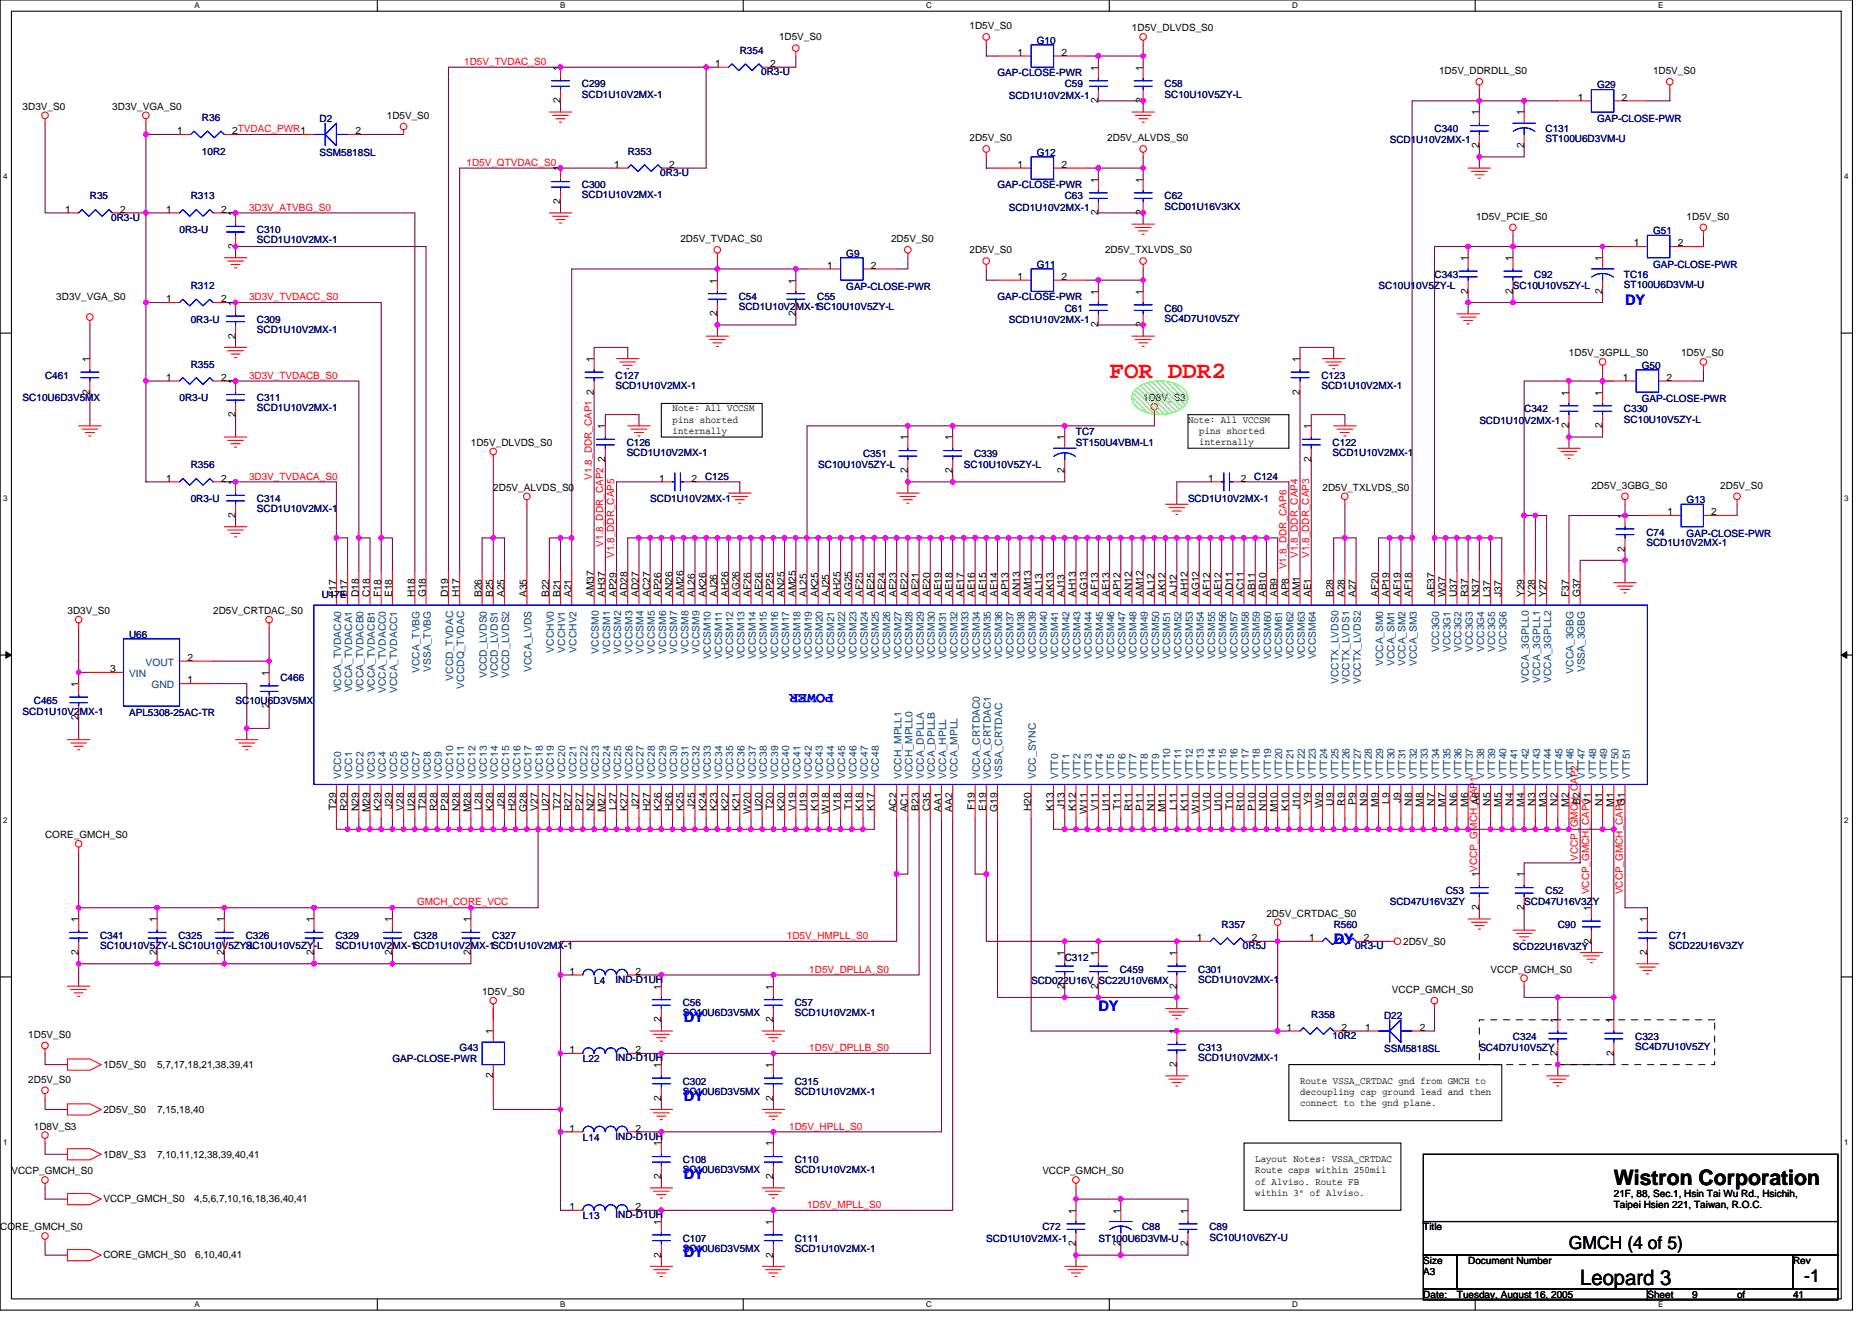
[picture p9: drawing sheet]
<svg xmlns="http://www.w3.org/2000/svg" width="297mm" height="210mm" viewBox="0 0 297 210" stroke-linecap="round" stroke-linejoin="round" font-family="sans-serif">
<defs><g id="words">
<text font-size="3.7" fill="#f00" x="176.1" y="60">FOR DDR2</text>
<g font-size="3.4">
<text x="256.1" y="188">Wistron Corporation</text>
<text x="250.7" y="203.9">Leopard 3</text>
</g>
<g font-size="2.8">
<text x="249" y="198.1">GMCH (4 of 5)</text>
<text x="286.3" y="203.5">-1</text>
</g>
<g font-size="2.3" fill="#00f">
<text x="257.8" y="48.4">DY</text>
<text x="132.3" y="110.1" transform="rotate(180 132.3 110.1)">POWER</text>
<text x="211.6" y="149.7">DY</text>
<text x="174.3" y="160.4">DY</text>
<text x="108.5" y="162.2">DY</text>
<text x="108.5" y="174.6">DY</text>
<text x="108.5" y="187">DY</text>
<text x="108.5" y="199.5">DY</text>
</g>
<g font-size="1.6">
<text x="153.8" y="4.6">1D5V_S0</text>
<text x="179.6" y="5">1D5V_DLVDS_S0</text>
<text x="88.9" y="11.2" transform="rotate(-90 88.9 11.2)">1</text>
<text x="113.5" y="10.6">1</text>
<text x="122.2" y="10.6">2</text>
<text x="123.6" y="6.4">1D5V_S0</text>
<text x="161.5" y="8.9">1</text>
<text x="168.4" y="8.9">2</text>
<text x="174.3" y="11.2" transform="rotate(-90 174.3 11.2)">1</text>
<text x="181.4" y="11.2" transform="rotate(-90 181.4 11.2)">1</text>
<text x="228.3" y="11.7">1D5V_DDRDLL_S0</text>
<text x="262.3" y="11.7">1D5V_S0</text>
<text x="3.6" y="17.4">3D3V_S0</text>
<text x="17.8" y="17.4">3D3V_VGA_S0</text>
<text x="88.9" y="16.4" transform="rotate(-90 88.9 16.4)">2</text>
<text x="174.3" y="16.4" transform="rotate(-90 174.3 16.4)">2</text>
<text x="181.4" y="16.4" transform="rotate(-90 181.4 16.4)">2</text>
<text x="250.4" y="16">1</text>
<text x="257.3" y="16">2</text>
<text x="28.1" y="21.3">1</text>
<text x="36.8" y="21.3">2TVDAC_PWR1</text>
<text x="56.4" y="21.3">2</text>
<text x="61.4" y="18.8">1D5V_S0</text>
<text x="153.8" y="22.4">2D5V_S0</text>
<text x="175.7" y="22.4">2D5V_ALVDS_S0</text>
<text x="234.7" y="23.5" transform="rotate(-90 234.7 23.5)">2</text>
<text x="234.7" y="18.3" transform="rotate(-90 234.7 18.3)">1</text>
<text x="241.8" y="23.5" transform="rotate(-90 241.8 23.5)">2</text>
<text x="241.8" y="18.3" transform="rotate(-90 241.8 18.3)">1</text>
<text x="88.9" y="27.2" transform="rotate(-90 88.9 27.2)">1</text>
<text x="97.5" y="26.6">1</text>
<text x="106.2" y="26.6">2</text>
<text x="161.5" y="26.6">1</text>
<text x="168.4" y="26.6">2</text>
<text x="174.3" y="29" transform="rotate(-90 174.3 29)">1</text>
<text x="181.4" y="29" transform="rotate(-90 181.4 29)">1</text>
<text x="10.3" y="33.8">1</text>
<text x="19.1" y="33.8">2</text>
<text x="26.3" y="33.8">1</text>
<text x="35.1" y="33.8">2</text>
<text x="37.4" y="34.3" transform="rotate(-90 37.4 34.3)">1</text>
<text x="88.9" y="32.4" transform="rotate(-90 88.9 32.4)">2</text>
<text x="174.3" y="34.2" transform="rotate(-90 174.3 34.2)">2</text>
<text x="181.4" y="34.2" transform="rotate(-90 181.4 34.2)">2</text>
<text x="234.2" y="34.8">1D5V_PCIE_S0</text>
<text x="267.6" y="34.8">1D5V_S0</text>
<text x="37.4" y="39.5" transform="rotate(-90 37.4 39.5)">2</text>
<text x="108" y="38.4">2D5V_TVDAC_S0</text>
<text x="141.4" y="38.4">2D5V_S0</text>
<text x="153.8" y="40.2">2D5V_S0</text>
<text x="175.3" y="40.2">2D5V_TXLVDS_S0</text>
<text x="232.9" y="41.4" transform="rotate(-90 232.9 41.4)">1</text>
<text x="240" y="41.4" transform="rotate(-90 240 41.4)">1</text>
<text x="254.3" y="41.4" transform="rotate(-90 254.3 41.4)">1</text>
<text x="259.3" y="39.1">1</text>
<text x="266.2" y="39.1">2</text>
<text x="8.9" y="47.6">3D3V_VGA_S0</text>
<text x="26.3" y="48">1</text>
<text x="35.1" y="48">2</text>
<text x="113.8" y="45" transform="rotate(-90 113.8 45)">1</text>
<text x="126.3" y="45" transform="rotate(-90 126.3 45)">1</text>
<text x="131.3" y="42.7">1</text>
<text x="138.2" y="42.7">2</text>
<text x="161.5" y="44.4">1</text>
<text x="168.4" y="44.4">2</text>
<text x="174.3" y="46.8" transform="rotate(-90 174.3 46.8)">1</text>
<text x="181.4" y="46.8" transform="rotate(-90 181.4 46.8)">1</text>
<text x="232.9" y="46.6" transform="rotate(-90 232.9 46.6)">2</text>
<text x="240" y="46.6" transform="rotate(-90 240 46.6)">2</text>
<text x="254.3" y="46.6" transform="rotate(-90 254.3 46.6)">2</text>
<text x="37.4" y="53.7" transform="rotate(-90 37.4 53.7)">2</text>
<text x="37.4" y="48.5" transform="rotate(-90 37.4 48.5)">1</text>
<text x="113.8" y="50.2" transform="rotate(-90 113.8 50.2)">2</text>
<text x="126.3" y="50.2" transform="rotate(-90 126.3 50.2)">2</text>
<text x="174.3" y="51.9" transform="rotate(-90 174.3 51.9)">2</text>
<text x="181.4" y="51.9" transform="rotate(-90 181.4 51.9)">2</text>
<text x="14.2" y="57.4" transform="rotate(-90 14.2 57.4)">1</text>
<text x="94.3" y="57.4" transform="rotate(-90 94.3 57.4)">1</text>
<text x="206.3" y="57.4" transform="rotate(-90 206.3 57.4)">1</text>
<text x="249" y="56.5">1D5V_3GPLL_S0</text>
<text x="266.7" y="56.5">1D5V_S0</text>
<text x="14.2" y="62.6" transform="rotate(-90 14.2 62.6)">2</text>
<text x="26.3" y="60.4">1</text>
<text x="35.1" y="60.4">2</text>
<text x="37.4" y="61" transform="rotate(-90 37.4 61)">1</text>
<text x="94.3" y="62.6" transform="rotate(-90 94.3 62.6)">2</text>
<text x="106.7" y="65.3">Note: All VCCSM</text>
<text x="181.4" y="63.6">1D8V_S3</text>
<text x="206.3" y="62.6" transform="rotate(-90 206.3 62.6)">2</text>
<text x="248.9" y="62.8" transform="rotate(-90 248.9 62.8)">1</text>
<text x="254.3" y="62.8" transform="rotate(-90 254.3 62.8)">1</text>
<text x="257.5" y="60.4">1</text>
<text x="264.4" y="60.4">2</text>
<text x="37.4" y="66.2" transform="rotate(-90 37.4 66.2)">2</text>
<text x="74.7" y="70.8">1D5V_DLVDS_S0</text>
<text x="96" y="68.1" transform="rotate(-90 96 68.1)">1</text>
<text x="106.7" y="67">pins shorted</text>
<text x="106.7" y="68.8">internally</text>
<text x="144" y="69.9" transform="rotate(-90 144 69.9)">1</text>
<text x="151.1" y="69.9" transform="rotate(-90 151.1 69.9)">1</text>
<text x="168.9" y="69.9" transform="rotate(-90 168.9 69.9)">1</text>
<text x="188.5" y="67">Note: All VCCSM</text>
<text x="190.3" y="68.8">pins shorted</text>
<text x="190.3" y="70.6">internally</text>
<text x="208" y="68.1" transform="rotate(-90 208 68.1)">1</text>
<text x="248.9" y="67.9" transform="rotate(-90 248.9 67.9)">2</text>
<text x="254.3" y="67.9" transform="rotate(-90 254.3 67.9)">2</text>
<text x="26.3" y="76.4">1</text>
<text x="35.1" y="76.4">2</text>
<text x="37.4" y="77" transform="rotate(-90 37.4 77)">1</text>
<text x="78.3" y="77.9">2D5V_ALVDS_S0</text>
<text x="96" y="73.3" transform="rotate(-90 96 73.3)">2</text>
<text x="104.6" y="76.4">1</text>
<text x="109.7" y="76.4">2</text>
<text x="144" y="75.1" transform="rotate(-90 144 75.1)">2</text>
<text x="151.1" y="75.1" transform="rotate(-90 151.1 75.1)">2</text>
<text x="168.9" y="75.1" transform="rotate(-90 168.9 75.1)">2</text>
<text x="191.7" y="76.4">1</text>
<text x="196.9" y="76.4">2</text>
<text x="208" y="73.3" transform="rotate(-90 208 73.3)">2</text>
<text x="209.8" y="77.9">2D5V_TXLVDS_S0</text>
<text x="252.5" y="77.5">2D5V_3GBG_S0</text>
<text x="273" y="77.5">2D5V_S0</text>
<text x="37.4" y="82.2" transform="rotate(-90 37.4 82.2)">2</text>
<text x="257.8" y="82.3" transform="rotate(-90 257.8 82.3)">1</text>
<text x="264.6" y="81.8">1</text>
<text x="271.5" y="81.8">2</text>
<text x="257.8" y="87.5" transform="rotate(-90 257.8 87.5)">2</text>
<text x="53.4" y="94.8" transform="rotate(-90 53.4 94.8)">F17</text>
<text x="55.1" y="94.8" transform="rotate(-90 55.1 94.8)">E17</text>
<text x="56.9" y="94.8" transform="rotate(-90 56.9 94.8)">D18</text>
<text x="58.7" y="94.8" transform="rotate(-90 58.7 94.8)">C18</text>
<text x="60.5" y="94.8" transform="rotate(-90 60.5 94.8)">F18</text>
<text x="62.2" y="94.8" transform="rotate(-90 62.2 94.8)">E18</text>
<text x="65.8" y="94.8" transform="rotate(-90 65.8 94.8)">H18</text>
<text x="67.6" y="94.8" transform="rotate(-90 67.6 94.8)">G18</text>
<text x="71.1" y="94.8" transform="rotate(-90 71.1 94.8)">D19</text>
<text x="72.9" y="94.8" transform="rotate(-90 72.9 94.8)">H17</text>
<text x="76.5" y="94.8" transform="rotate(-90 76.5 94.8)">B26</text>
<text x="78.2" y="94.8" transform="rotate(-90 78.2 94.8)">B25</text>
<text x="80" y="94.8" transform="rotate(-90 80 94.8)">A25</text>
<text x="83.6" y="94.8" transform="rotate(-90 83.6 94.8)">A35</text>
<text x="87.1" y="94.8" transform="rotate(-90 87.1 94.8)">B22</text>
<text x="88.9" y="94.8" transform="rotate(-90 88.9 94.8)">B21</text>
<text x="90.7" y="94.8" transform="rotate(-90 90.7 94.8)">A21</text>
<text x="94.3" y="94.8" transform="rotate(-90 94.3 94.8)">AM37</text>
<text x="96" y="94.8" transform="rotate(-90 96 94.8)">AH37</text>
<text x="97.8" y="94.8" transform="rotate(-90 97.8 94.8)">AP29</text>
<text x="99.6" y="94.8" transform="rotate(-90 99.6 94.8)">AD28</text>
<text x="101.4" y="94.8" transform="rotate(-90 101.4 94.8)">AD27</text>
<text x="103.1" y="94.8" transform="rotate(-90 103.1 94.8)">AC27</text>
<text x="104.9" y="94.8" transform="rotate(-90 104.9 94.8)">AP26</text>
<text x="106.7" y="94.8" transform="rotate(-90 106.7 94.8)">AN26</text>
<text x="108.5" y="94.8" transform="rotate(-90 108.5 94.8)">AM26</text>
<text x="110.3" y="94.8" transform="rotate(-90 110.3 94.8)">AL26</text>
<text x="112" y="94.8" transform="rotate(-90 112 94.8)">AK26</text>
<text x="113.8" y="94.8" transform="rotate(-90 113.8 94.8)">AJ26</text>
<text x="115.6" y="94.8" transform="rotate(-90 115.6 94.8)">AH26</text>
<text x="117.4" y="94.8" transform="rotate(-90 117.4 94.8)">AG26</text>
<text x="119.1" y="94.8" transform="rotate(-90 119.1 94.8)">AF26</text>
<text x="120.9" y="94.8" transform="rotate(-90 120.9 94.8)">AE26</text>
<text x="122.7" y="94.8" transform="rotate(-90 122.7 94.8)">AP25</text>
<text x="124.5" y="94.8" transform="rotate(-90 124.5 94.8)">AN25</text>
<text x="126.3" y="94.8" transform="rotate(-90 126.3 94.8)">AM25</text>
<text x="128" y="94.8" transform="rotate(-90 128 94.8)">AL25</text>
<text x="129.8" y="94.8" transform="rotate(-90 129.8 94.8)">AK25</text>
<text x="131.6" y="94.8" transform="rotate(-90 131.6 94.8)">AJ25</text>
<text x="133.4" y="94.8" transform="rotate(-90 133.4 94.8)">AH25</text>
<text x="135.1" y="94.8" transform="rotate(-90 135.1 94.8)">AG25</text>
<text x="136.9" y="94.8" transform="rotate(-90 136.9 94.8)">AF25</text>
<text x="138.7" y="94.8" transform="rotate(-90 138.7 94.8)">AE25</text>
<text x="140.5" y="94.8" transform="rotate(-90 140.5 94.8)">AE24</text>
<text x="142.3" y="94.8" transform="rotate(-90 142.3 94.8)">AE23</text>
<text x="144" y="94.8" transform="rotate(-90 144 94.8)">AE22</text>
<text x="145.8" y="94.8" transform="rotate(-90 145.8 94.8)">AE21</text>
<text x="147.6" y="94.8" transform="rotate(-90 147.6 94.8)">AE20</text>
<text x="149.4" y="94.8" transform="rotate(-90 149.4 94.8)">AE19</text>
<text x="151.1" y="94.8" transform="rotate(-90 151.1 94.8)">AE18</text>
<text x="152.9" y="94.8" transform="rotate(-90 152.9 94.8)">AE17</text>
<text x="154.7" y="94.8" transform="rotate(-90 154.7 94.8)">AE16</text>
<text x="156.5" y="94.8" transform="rotate(-90 156.5 94.8)">AE15</text>
<text x="158.3" y="94.8" transform="rotate(-90 158.3 94.8)">AE14</text>
<text x="160" y="94.8" transform="rotate(-90 160 94.8)">AP13</text>
<text x="161.8" y="94.8" transform="rotate(-90 161.8 94.8)">AN13</text>
<text x="163.6" y="94.8" transform="rotate(-90 163.6 94.8)">AM13</text>
<text x="165.4" y="94.8" transform="rotate(-90 165.4 94.8)">AL13</text>
<text x="167.1" y="94.8" transform="rotate(-90 167.1 94.8)">AK13</text>
<text x="168.9" y="94.8" transform="rotate(-90 168.9 94.8)">AJ13</text>
<text x="170.7" y="94.8" transform="rotate(-90 170.7 94.8)">AH13</text>
<text x="172.5" y="94.8" transform="rotate(-90 172.5 94.8)">AG13</text>
<text x="174.3" y="94.8" transform="rotate(-90 174.3 94.8)">AF13</text>
<text x="176" y="94.8" transform="rotate(-90 176 94.8)">AE13</text>
<text x="177.8" y="94.8" transform="rotate(-90 177.8 94.8)">AP12</text>
<text x="179.6" y="94.8" transform="rotate(-90 179.6 94.8)">AN12</text>
<text x="181.4" y="94.8" transform="rotate(-90 181.4 94.8)">AM12</text>
<text x="183.2" y="94.8" transform="rotate(-90 183.2 94.8)">AL12</text>
<text x="184.9" y="94.8" transform="rotate(-90 184.9 94.8)">AK12</text>
<text x="186.7" y="94.8" transform="rotate(-90 186.7 94.8)">AJ12</text>
<text x="188.5" y="94.8" transform="rotate(-90 188.5 94.8)">AH12</text>
<text x="190.3" y="94.8" transform="rotate(-90 190.3 94.8)">AG12</text>
<text x="192" y="94.8" transform="rotate(-90 192 94.8)">AF12</text>
<text x="193.8" y="94.8" transform="rotate(-90 193.8 94.8)">AE12</text>
<text x="195.6" y="94.8" transform="rotate(-90 195.6 94.8)">AD11</text>
<text x="197.4" y="94.8" transform="rotate(-90 197.4 94.8)">AC11</text>
<text x="199.2" y="94.8" transform="rotate(-90 199.2 94.8)">AB11</text>
<text x="200.9" y="94.8" transform="rotate(-90 200.9 94.8)">AB10</text>
<text x="202.7" y="94.8" transform="rotate(-90 202.7 94.8)">AB9</text>
<text x="204.5" y="94.8" transform="rotate(-90 204.5 94.8)">AP8</text>
<text x="206.3" y="94.8" transform="rotate(-90 206.3 94.8)">AM1</text>
<text x="208" y="94.8" transform="rotate(-90 208 94.8)">AE1</text>
<text x="211.6" y="94.8" transform="rotate(-90 211.6 94.8)">B28</text>
<text x="213.4" y="94.8" transform="rotate(-90 213.4 94.8)">A28</text>
<text x="215.2" y="94.8" transform="rotate(-90 215.2 94.8)">A27</text>
<text x="218.7" y="94.8" transform="rotate(-90 218.7 94.8)">AF20</text>
<text x="220.5" y="94.8" transform="rotate(-90 220.5 94.8)">AP19</text>
<text x="222.3" y="94.8" transform="rotate(-90 222.3 94.8)">AF19</text>
<text x="224" y="94.8" transform="rotate(-90 224 94.8)">AF18</text>
<text x="227.6" y="94.8" transform="rotate(-90 227.6 94.8)">AE37</text>
<text x="229.4" y="94.8" transform="rotate(-90 229.4 94.8)">W37</text>
<text x="231.2" y="94.8" transform="rotate(-90 231.2 94.8)">U37</text>
<text x="232.9" y="94.8" transform="rotate(-90 232.9 94.8)">R37</text>
<text x="234.7" y="94.8" transform="rotate(-90 234.7 94.8)">N37</text>
<text x="236.5" y="94.8" transform="rotate(-90 236.5 94.8)">L37</text>
<text x="238.3" y="94.8" transform="rotate(-90 238.3 94.8)">J37</text>
<text x="241.8" y="94.8" transform="rotate(-90 241.8 94.8)">Y29</text>
<text x="243.6" y="94.8" transform="rotate(-90 243.6 94.8)">Y28</text>
<text x="245.4" y="94.8" transform="rotate(-90 245.4 94.8)">Y27</text>
<text x="248.9" y="94.8" transform="rotate(-90 248.9 94.8)">F37</text>
<text x="250.7" y="94.8" transform="rotate(-90 250.7 94.8)">G37</text>
<text x="10.7" y="97.4">3D3V_S0</text>
<text x="33.8" y="97.4">2D5V_CRTDAC_S0</text>
<text x="17.5" y="106.7">3</text>
<text x="29.7" y="104.9">2</text>
<text x="42.7" y="107.2" transform="rotate(-90 42.7 107.2)">1</text>
<text x="12.5" y="109" transform="rotate(-90 12.5 109)">1</text>
<text x="29.7" y="108.4">1</text>
<text x="42.7" y="112.4" transform="rotate(-90 42.7 112.4)">2</text>
<text x="12.5" y="114.2" transform="rotate(-90 12.5 114.2)">2</text>
<text x="53.4" y="128.5" transform="rotate(-90 53.4 128.5)">T29</text>
<text x="55.1" y="128.7" transform="rotate(-90 55.1 128.7)">R29</text>
<text x="56.9" y="128.7" transform="rotate(-90 56.9 128.7)">N29</text>
<text x="58.7" y="128.9" transform="rotate(-90 58.7 128.9)">M29</text>
<text x="60.5" y="128.6" transform="rotate(-90 60.5 128.6)">K29</text>
<text x="62.2" y="128.4" transform="rotate(-90 62.2 128.4)">J29</text>
<text x="64" y="128.6" transform="rotate(-90 64 128.6)">V28</text>
<text x="65.8" y="128.7" transform="rotate(-90 65.8 128.7)">U28</text>
<text x="67.6" y="128.5" transform="rotate(-90 67.6 128.5)">T28</text>
<text x="69.4" y="128.7" transform="rotate(-90 69.4 128.7)">R28</text>
<text x="71.1" y="128.6" transform="rotate(-90 71.1 128.6)">P28</text>
<text x="72.9" y="128.7" transform="rotate(-90 72.9 128.7)">N28</text>
<text x="74.7" y="128.9" transform="rotate(-90 74.7 128.9)">M28</text>
<text x="76.5" y="128.4" transform="rotate(-90 76.5 128.4)">L28</text>
<text x="78.2" y="128.6" transform="rotate(-90 78.2 128.6)">K28</text>
<text x="80" y="128.4" transform="rotate(-90 80 128.4)">J28</text>
<text x="81.8" y="128.7" transform="rotate(-90 81.8 128.7)">H28</text>
<text x="83.6" y="128.8" transform="rotate(-90 83.6 128.8)">G28</text>
<text x="85.4" y="128.6" transform="rotate(-90 85.4 128.6)">V27</text>
<text x="87.1" y="128.7" transform="rotate(-90 87.1 128.7)">U27</text>
<text x="88.9" y="128.5" transform="rotate(-90 88.9 128.5)">T27</text>
<text x="90.7" y="128.7" transform="rotate(-90 90.7 128.7)">R27</text>
<text x="92.5" y="128.6" transform="rotate(-90 92.5 128.6)">P27</text>
<text x="94.3" y="128.7" transform="rotate(-90 94.3 128.7)">N27</text>
<text x="96" y="128.9" transform="rotate(-90 96 128.9)">M27</text>
<text x="97.8" y="128.4" transform="rotate(-90 97.8 128.4)">L27</text>
<text x="99.6" y="128.6" transform="rotate(-90 99.6 128.6)">K27</text>
<text x="101.4" y="128.4" transform="rotate(-90 101.4 128.4)">J27</text>
<text x="103.1" y="128.7" transform="rotate(-90 103.1 128.7)">H27</text>
<text x="104.9" y="128.6" transform="rotate(-90 104.9 128.6)">K26</text>
<text x="106.7" y="128.7" transform="rotate(-90 106.7 128.7)">H26</text>
<text x="108.5" y="128.6" transform="rotate(-90 108.5 128.6)">K25</text>
<text x="110.3" y="128.4" transform="rotate(-90 110.3 128.4)">J25</text>
<text x="112" y="128.6" transform="rotate(-90 112 128.6)">K24</text>
<text x="113.8" y="128.6" transform="rotate(-90 113.8 128.6)">K23</text>
<text x="115.6" y="128.6" transform="rotate(-90 115.6 128.6)">K22</text>
<text x="117.4" y="128.6" transform="rotate(-90 117.4 128.6)">K21</text>
<text x="119.1" y="129.1" transform="rotate(-90 119.1 129.1)">W20</text>
<text x="120.9" y="128.7" transform="rotate(-90 120.9 128.7)">U20</text>
<text x="122.7" y="128.5" transform="rotate(-90 122.7 128.5)">T20</text>
<text x="124.5" y="128.6" transform="rotate(-90 124.5 128.6)">K20</text>
<text x="126.3" y="128.6" transform="rotate(-90 126.3 128.6)">V19</text>
<text x="128" y="128.7" transform="rotate(-90 128 128.7)">U19</text>
<text x="129.8" y="128.6" transform="rotate(-90 129.8 128.6)">K19</text>
<text x="131.6" y="129.1" transform="rotate(-90 131.6 129.1)">W18</text>
<text x="133.4" y="128.6" transform="rotate(-90 133.4 128.6)">V18</text>
<text x="135.1" y="128.5" transform="rotate(-90 135.1 128.5)">T18</text>
<text x="136.9" y="128.6" transform="rotate(-90 136.9 128.6)">K18</text>
<text x="138.7" y="128.6" transform="rotate(-90 138.7 128.6)">K17</text>
<text x="142.3" y="128.9" transform="rotate(-90 142.3 128.9)">AC2</text>
<text x="144" y="128.9" transform="rotate(-90 144 128.9)">AC1</text>
<text x="145.8" y="128.6" transform="rotate(-90 145.8 128.6)">B23</text>
<text x="147.6" y="128.7" transform="rotate(-90 147.6 128.7)">C35</text>
<text x="149.4" y="128.8" transform="rotate(-90 149.4 128.8)">AA1</text>
<text x="151.1" y="128.8" transform="rotate(-90 151.1 128.8)">AA2</text>
<text x="154.7" y="128.5" transform="rotate(-90 154.7 128.5)">F19</text>
<text x="156.5" y="128.6" transform="rotate(-90 156.5 128.6)">E19</text>
<text x="158.3" y="128.8" transform="rotate(-90 158.3 128.8)">G19</text>
<text x="163.6" y="128.7" transform="rotate(-90 163.6 128.7)">H20</text>
<text x="167.1" y="128.6" transform="rotate(-90 167.1 128.6)">K13</text>
<text x="168.9" y="128.4" transform="rotate(-90 168.9 128.4)">J13</text>
<text x="170.7" y="128.6" transform="rotate(-90 170.7 128.6)">K12</text>
<text x="172.5" y="129.1" transform="rotate(-90 172.5 129.1)">W11</text>
<text x="174.3" y="128.6" transform="rotate(-90 174.3 128.6)">V11</text>
<text x="176" y="128.7" transform="rotate(-90 176 128.7)">U11</text>
<text x="177.8" y="128.5" transform="rotate(-90 177.8 128.5)">T11</text>
<text x="179.6" y="128.7" transform="rotate(-90 179.6 128.7)">R11</text>
<text x="181.4" y="128.6" transform="rotate(-90 181.4 128.6)">P11</text>
<text x="183.2" y="128.7" transform="rotate(-90 183.2 128.7)">N11</text>
<text x="184.9" y="128.9" transform="rotate(-90 184.9 128.9)">M11</text>
<text x="186.7" y="128.4" transform="rotate(-90 186.7 128.4)">L11</text>
<text x="188.5" y="128.6" transform="rotate(-90 188.5 128.6)">K11</text>
<text x="190.3" y="129.1" transform="rotate(-90 190.3 129.1)">W10</text>
<text x="192" y="128.6" transform="rotate(-90 192 128.6)">V10</text>
<text x="193.8" y="128.7" transform="rotate(-90 193.8 128.7)">U10</text>
<text x="195.6" y="128.5" transform="rotate(-90 195.6 128.5)">T10</text>
<text x="197.4" y="128.7" transform="rotate(-90 197.4 128.7)">R10</text>
<text x="199.2" y="128.6" transform="rotate(-90 199.2 128.6)">P10</text>
<text x="200.9" y="128.7" transform="rotate(-90 200.9 128.7)">N10</text>
<text x="202.7" y="128.9" transform="rotate(-90 202.7 128.9)">M10</text>
<text x="204.5" y="128.6" transform="rotate(-90 204.5 128.6)">K10</text>
<text x="206.3" y="128.4" transform="rotate(-90 206.3 128.4)">J10</text>
<text x="208" y="127.7" transform="rotate(-90 208 127.7)">Y9</text>
<text x="209.8" y="128.2" transform="rotate(-90 209.8 128.2)">W9</text>
<text x="211.6" y="127.8" transform="rotate(-90 211.6 127.8)">U9</text>
<text x="213.4" y="127.8" transform="rotate(-90 213.4 127.8)">R9</text>
<text x="215.2" y="127.7" transform="rotate(-90 215.2 127.7)">P9</text>
<text x="216.9" y="127.8" transform="rotate(-90 216.9 127.8)">N9</text>
<text x="218.7" y="128" transform="rotate(-90 218.7 128)">M9</text>
<text x="220.5" y="127.5" transform="rotate(-90 220.5 127.5)">L9</text>
<text x="222.3" y="127.4" transform="rotate(-90 222.3 127.4)">J9</text>
<text x="224" y="127.8" transform="rotate(-90 224 127.8)">N8</text>
<text x="225.8" y="128" transform="rotate(-90 225.8 128)">M8</text>
<text x="227.6" y="127.8" transform="rotate(-90 227.6 127.8)">N7</text>
<text x="229.4" y="128" transform="rotate(-90 229.4 128)">M7</text>
<text x="231.2" y="127.8" transform="rotate(-90 231.2 127.8)">N6</text>
<text x="232.9" y="128" transform="rotate(-90 232.9 128)">M6</text>
<text x="234.7" y="127.7" transform="rotate(-90 234.7 127.7)">A6</text>
<text x="236.5" y="127.8" transform="rotate(-90 236.5 127.8)">N5</text>
<text x="238.3" y="128" transform="rotate(-90 238.3 128)">M5</text>
<text x="240" y="127.8" transform="rotate(-90 240 127.8)">N4</text>
<text x="241.8" y="128" transform="rotate(-90 241.8 128)">M4</text>
<text x="243.6" y="127.8" transform="rotate(-90 243.6 127.8)">N3</text>
<text x="245.4" y="128" transform="rotate(-90 245.4 128)">M3</text>
<text x="247.2" y="127.8" transform="rotate(-90 247.2 127.8)">N2</text>
<text x="248.9" y="128" transform="rotate(-90 248.9 128)">M2</text>
<text x="250.7" y="127.7" transform="rotate(-90 250.7 127.7)">B2</text>
<text x="252.5" y="127.7" transform="rotate(-90 252.5 127.7)">V1</text>
<text x="254.3" y="127.8" transform="rotate(-90 254.3 127.8)">N1</text>
<text x="256" y="128" transform="rotate(-90 256 128)">M1</text>
<text x="257.8" y="127.9" transform="rotate(-90 257.8 127.9)">G1</text>
<text x="7.2" y="133">CORE_GMCH_S0</text>
<text x="234.7" y="139.2" transform="rotate(-90 234.7 139.2)">1VCCP_GMCH_CAP1</text>
<text x="241.8" y="139.2" transform="rotate(-90 241.8 139.2)">1</text>
<text x="12.5" y="146.3" transform="rotate(-90 12.5 146.3)">1</text>
<text x="24.9" y="146.3" transform="rotate(-90 24.9 146.3)">1</text>
<text x="35.6" y="146.3" transform="rotate(-90 35.6 146.3)">1</text>
<text x="49.8" y="146.3" transform="rotate(-90 49.8 146.3)">1</text>
<text x="62.2" y="146.3" transform="rotate(-90 62.2 146.3)">1</text>
<text x="74.7" y="146.3" transform="rotate(-90 74.7 146.3)">1</text>
<text x="189.9" y="149.3">1</text>
<text x="198.6" y="149.3">2</text>
<text x="201" y="145.4">2D5V_CRTDAC_S0</text>
<text x="207.7" y="149.3">1</text>
<text x="216.4" y="149.3">2</text>
<text x="222.6" y="149.9">2D5V_S0</text>
<text x="234.7" y="144.4" transform="rotate(-90 234.7 144.4)">2</text>
<text x="241.8" y="144.4" transform="rotate(-90 241.8 144.4)">2</text>
<text x="252.5" y="149.7" transform="rotate(-90 252.5 149.7)">2</text>
<text x="252.5" y="144.5" transform="rotate(-90 252.5 144.5)">1</text>
<text x="261.4" y="146.3" transform="rotate(-90 261.4 146.3)">1</text>
<text x="12.5" y="151.5" transform="rotate(-90 12.5 151.5)">2</text>
<text x="24.9" y="151.5" transform="rotate(-90 24.9 151.5)">2</text>
<text x="35.6" y="151.5" transform="rotate(-90 35.6 151.5)">2</text>
<text x="49.8" y="151.5" transform="rotate(-90 49.8 151.5)">2</text>
<text x="62.2" y="151.5" transform="rotate(-90 62.2 151.5)">2</text>
<text x="74.7" y="151.5" transform="rotate(-90 74.7 151.5)">2</text>
<text x="90.4" y="154.7">1</text>
<text x="100.9" y="154.7">2</text>
<text x="168.9" y="151.7" transform="rotate(-90 168.9 151.7)">1</text>
<text x="174.3" y="151.7" transform="rotate(-90 174.3 151.7)">1</text>
<text x="186.7" y="151.7" transform="rotate(-90 186.7 151.7)">1</text>
<text x="236.5" y="154.3">VCCP_GMCH_S0</text>
<text x="261.4" y="151.5" transform="rotate(-90 261.4 151.5)">2</text>
<text x="76.5" y="157.9">1D5V_S0</text>
<text x="104.9" y="157" transform="rotate(-90 104.9 157)">1</text>
<text x="122.7" y="157" transform="rotate(-90 122.7 157)">1</text>
<text x="168.9" y="156.8" transform="rotate(-90 168.9 156.8)">2</text>
<text x="174.3" y="156.8" transform="rotate(-90 174.3 156.8)">2</text>
<text x="186.7" y="156.8" transform="rotate(-90 186.7 156.8)">2</text>
<text x="220.9" y="157.5">VCCP_GMCH_S0</text>
<text x="4.5" y="164.6">1D5V_S0</text>
<text x="78.2" y="164.1" transform="rotate(-90 78.2 164.1)">1</text>
<text x="90.4" y="167.1">1</text>
<text x="100.9" y="167.1">2</text>
<text x="104.9" y="162.2" transform="rotate(-90 104.9 162.2)">2</text>
<text x="122.7" y="162.2" transform="rotate(-90 122.7 162.2)">2</text>
<text x="186.7" y="164.1" transform="rotate(-90 186.7 164.1)">1</text>
<text x="204.1" y="163.6">1</text>
<text x="212.9" y="163.6">2</text>
<text x="216.6" y="163.6">1</text>
<text x="225.3" y="163.6">2</text>
<text x="247.2" y="167.5" transform="rotate(-90 247.2 167.5)">2</text>
<text x="247.2" y="162.3" transform="rotate(-90 247.2 162.3)">1</text>
<text x="256" y="167.5" transform="rotate(-90 256 167.5)">2</text>
<text x="256" y="162.3" transform="rotate(-90 256 162.3)">1</text>
<text x="4.5" y="171.7">2D5V_S0</text>
<text x="16.4" y="169.4">1D5V_S0</text>
<text x="24.9" y="169.4">5,7,17,18,21,38,39,41</text>
<text x="78.2" y="171.1" transform="rotate(-90 78.2 171.1)">2</text>
<text x="104.9" y="169.4" transform="rotate(-90 104.9 169.4)">1</text>
<text x="122.7" y="169.4" transform="rotate(-90 122.7 169.4)">1</text>
<text x="186.7" y="169.3" transform="rotate(-90 186.7 169.3)">2</text>
<text x="206.3" y="171.9">Route VSSA_CRTDAC gnd from GMCH to</text>
<text x="206.3" y="173.7">decoupling cap ground lead and then</text>
<text x="5.4" y="179.2">1D8V_S3</text>
<text x="16.4" y="176.6">2D5V_S0</text>
<text x="24.9" y="176.6">7,15,18,40</text>
<text x="90.4" y="179.6">1</text>
<text x="100.9" y="179.6">2</text>
<text x="104.9" y="174.6" transform="rotate(-90 104.9 174.6)">2</text>
<text x="122.7" y="174.6" transform="rotate(-90 122.7 174.6)">2</text>
<text x="206.3" y="175.5">connect to the gnd plane.</text>
<text x="16.4" y="183.7">1D8V_S3</text>
<text x="24.9" y="183.7">7,10,11,12,38,39,40,41</text>
<text x="104.9" y="181.9" transform="rotate(-90 104.9 181.9)">1</text>
<text x="122.7" y="181.9" transform="rotate(-90 122.7 181.9)">1</text>
<text x="199.2" y="184.4">Layout Notes: VSSA_CRTDAC</text>
<text x="1.8" y="186.3">VCCP_GMCH_S0</text>
<text x="16.4" y="190.8">VCCP_GMCH_S0</text>
<text x="30.8" y="190.8">4,5,6,7,10,16,18,36,40,41</text>
<text x="104.9" y="187.1" transform="rotate(-90 104.9 187.1)">2</text>
<text x="122.7" y="187.1" transform="rotate(-90 122.7 187.1)">2</text>
<text x="165.4" y="186.3">VCCP_GMCH_S0</text>
<text x="199.2" y="186.2">Route caps within 250mil</text>
<text x="199.2" y="187.9">of Alviso. Route FB</text>
<text x="199.2" y="189.7">within 3&quot; of Alviso.</text>
<text x="256.1" y="189.9">21F, 88, Sec.1, Hsin Tai Wu Rd., Hsichih,</text>
<text x="256.1" y="191.7">Taipei Hsien 221, Taiwan, R.O.C.</text>
<text x="0" y="195.2">CORE_GMCH_S0</text>
<text x="90.4" y="192">1</text>
<text x="100.9" y="192">2</text>
<text x="104.9" y="194.3" transform="rotate(-90 104.9 194.3)">1</text>
<text x="122.7" y="194.3" transform="rotate(-90 122.7 194.3)">1</text>
<text x="170.7" y="197.7" transform="rotate(-90 170.7 197.7)">2</text>
<text x="170.7" y="192.6" transform="rotate(-90 170.7 192.6)">1</text>
<text x="177.8" y="197.7" transform="rotate(-90 177.8 197.7)">2</text>
<text x="177.8" y="192.6" transform="rotate(-90 177.8 192.6)">1</text>
<text x="188.5" y="197.7" transform="rotate(-90 188.5 197.7)">2</text>
<text x="188.5" y="192.6" transform="rotate(-90 188.5 192.6)">1</text>
<text x="225.8" y="195.2">Title</text>
<text x="16.4" y="199.7">CORE_GMCH_S0</text>
<text x="31" y="199.7">6,10,40,41</text>
<text x="104.9" y="199.5" transform="rotate(-90 104.9 199.5)">2</text>
<text x="122.7" y="199.5" transform="rotate(-90 122.7 199.5)">2</text>
<text x="225.8" y="202.3">A3</text>
<text x="225.8" y="200.6">Size</text>
<text x="233" y="200.6">Document Number</text>
<text x="284.5" y="200.6">Rev</text>
<text x="225.8" y="205.9">Date:</text>
<text x="231.2" y="205.9">Tuesday, August 16, 2005</text>
<text x="261.4" y="205.9">Sheet</text>
<text x="268.5" y="205.9">9</text>
<text x="275.6" y="205.9">of</text>
<text x="284.5" y="205.9">41</text>
</g>
<g font-size="1.6" fill="#f00">
<text x="73.7" y="10.3">1D5V_TVDAC_S0</text>
<text x="74" y="26.3">1D5V_QTVDAC_S0</text>
<text x="39.5" y="33.4">3D3V_ATVBG_S0</text>
<text x="39.5" y="47.6">3D3V_TVDACC_S0</text>
<text x="39.5" y="60.1">3D3V_TVDACB_S0</text>
<text x="39.5" y="76.1">3D3V_TVDACA_S0</text>
<text x="93.9" y="76.1" transform="rotate(-90 93.9 76.1)">V1.8_DDR_CAP1</text>
<text x="95.7" y="86.8" transform="rotate(-90 95.7 86.8)">V1.8_DDR_CAP2</text>
<text x="97.5" y="88.5" transform="rotate(-90 97.5 88.5)">V1.8_DDR_CAP5</text>
<text x="205.9" y="88.5" transform="rotate(-90 205.9 88.5)">V1.8_DDR_CAP4</text>
<text x="207.7" y="88.5" transform="rotate(-90 207.7 88.5)">V1.8_DDR_CAP3</text>
<text x="204.1" y="90.3" transform="rotate(-90 204.1 90.3)">V1.8_DDR_CAP6</text>
<text x="250.4" y="136.5" transform="rotate(-90 250.4 136.5)">VCCP_GMCH_CAP2</text>
<text x="66.2" y="143.7">GMCH_CORE_VCC</text>
<text x="252.2" y="141.9" transform="rotate(-90 252.2 141.9)">VCCP_GMCH_CAP3</text>
<text x="257.5" y="141.9" transform="rotate(-90 257.5 141.9)">VCCP_GMCH_CAP4</text>
<text x="124.9" y="149">1D5V_HMPLL_S0</text>
<text x="128.4" y="154.3">1D5V_DPLLA_S0</text>
<text x="128.4" y="166.8">1D5V_DPLLB_S0</text>
<text x="125.2" y="179.2">1D5V_HPLL_S0</text>
<text x="128.1" y="191.7">1D5V_MPLL_S0</text>
</g>
<g font-size="1.6" fill="#000080">
<text x="117.4" y="8.5">R354</text>
<text x="120.8" y="11.9">0R3-U</text>
<text x="164.5" y="6.9">G10</text>
<text x="92.3" y="13.9">C299</text>
<text x="92.3" y="15.5">SCD1U10V2MX-1</text>
<text x="158.3" y="12.1">GAP-CLOSE-PWR</text>
<text x="160.1" y="15.6">SCD1U10V2MX-1</text>
<text x="168.9" y="13.9">C59</text>
<text x="184.8" y="13.9">C58</text>
<text x="184.8" y="15.5">SC10U10V5ZY-L</text>
<text x="253.4" y="14">G29</text>
<text x="32" y="19.2">R36</text>
<text x="50.7" y="19.4">D2</text>
<text x="220.5" y="22.8">SCD1U10V2MX-1</text>
<text x="227.6" y="21">C340</text>
<text x="245.2" y="21">C131</text>
<text x="245.2" y="22.6">ST100U6D3VM-U</text>
<text x="253.4" y="19.4">GAP-CLOSE-PWR</text>
<text x="32" y="24.5">10R2</text>
<text x="50.7" y="24.7">SSM5818SL</text>
<text x="92.3" y="29.9">C300</text>
<text x="99.6" y="24.5">R353</text>
<text x="104.8" y="27.9">0R3-U</text>
<text x="158.3" y="29.9">GAP-CLOSE-PWR</text>
<text x="164.5" y="24.7">G12</text>
<text x="14.3" y="31.6">R35</text>
<text x="17.6" y="35">0R3-U</text>
<text x="30.3" y="31.6">R313</text>
<text x="92.3" y="31.5">SCD1U10V2MX-1</text>
<text x="160.1" y="33.4">SCD1U10V2MX-1</text>
<text x="168.9" y="31.6">C63</text>
<text x="184.8" y="31.6">C62</text>
<text x="184.8" y="33.3">SCD01U16V3KX</text>
<text x="28.5" y="37">0R3-U</text>
<text x="40.8" y="37">C310</text>
<text x="40.8" y="38.6">SCD1U10V2MX-1</text>
<text x="134.3" y="40.7">G9</text>
<text x="262.3" y="37.1">G51</text>
<text x="30.3" y="45.9">R312</text>
<text x="117.2" y="47.6">C54</text>
<text x="129.7" y="47.6">C55</text>
<text x="134.3" y="46">GAP-CLOSE-PWR</text>
<text x="158.3" y="47.6">GAP-CLOSE-PWR</text>
<text x="164.5" y="42.5">G11</text>
<text x="218.7" y="45.9">SC10U10V5ZY-L</text>
<text x="227.6" y="44.1">C343</text>
<text x="240.1" y="45.9">SC10U10V5ZY-L</text>
<text x="243.5" y="44.1">C92</text>
<text x="257.7" y="44.1">TC16</text>
<text x="257.7" y="45.7">ST100U6D3VM-U</text>
<text x="262.3" y="42.5">GAP-CLOSE-PWR</text>
<text x="30.3" y="51.2">0R3-U</text>
<text x="40.8" y="51.2">C309</text>
<text x="40.8" y="52.8">SCD1U10V2MX-1</text>
<text x="117.2" y="49.3">SCD1U10V2MX-1SC10U10V5ZY-L</text>
<text x="160.1" y="51.2">SCD1U10V2MX-1</text>
<text x="168.9" y="49.4">C61</text>
<text x="184.8" y="49.4">C60</text>
<text x="184.8" y="51">SC4D7U10V5ZY</text>
<text x="30.3" y="58.3">R355</text>
<text x="260.5" y="58.5">G50</text>
<text x="3.6" y="63.6">SC10U6D3V5MX</text>
<text x="7.2" y="60.1">C461</text>
<text x="28.5" y="63.6">0R3-U</text>
<text x="40.8" y="63.6">C311</text>
<text x="40.8" y="65.3">SCD1U10V2MX-1</text>
<text x="97.7" y="60.1">C127</text>
<text x="97.7" y="61.7">SCD1U10V2MX-1</text>
<text x="209.7" y="60.1">C123</text>
<text x="209.7" y="61.7">SCD1U10V2MX-1</text>
<text x="241.8" y="65.4">C342</text>
<text x="257.7" y="65.4">C330</text>
<text x="260.5" y="63.8">GAP-CLOSE-PWR</text>
<text x="99.4" y="70.8">C126</text>
<text x="170.7" y="69">TC7</text>
<text x="170.7" y="70.8">ST150U4VBM-L1</text>
<text x="211.5" y="70.8">C122</text>
<text x="234.7" y="67.2">SCD1U10V2MX-1</text>
<text x="257.7" y="67">SC10U10V5ZY-L</text>
<text x="30.3" y="74.3">R356</text>
<text x="99.4" y="72.4">SCD1U10V2MX-1</text>
<text x="111.9" y="76.1">C125</text>
<text x="129.8" y="74.3">SC10U10V5ZY-L</text>
<text x="136.9" y="72.5">C351</text>
<text x="152.9" y="74.3">SC10U10V5ZY-L</text>
<text x="154.6" y="72.5">C339</text>
<text x="199" y="76.1">C124</text>
<text x="211.5" y="72.4">SCD1U10V2MX-1</text>
<text x="30.3" y="79.7">0R3-U</text>
<text x="40.8" y="79.7">C314</text>
<text x="40.8" y="81.3">SCD1U10V2MX-1</text>
<text x="103.2" y="79.7">SCD1U10V2MX-1</text>
<text x="188.5" y="79.7">SCD1U10V2MX-1</text>
<text x="267.6" y="79.8">G13</text>
<text x="261.2" y="85">C74</text>
<text x="261.2" y="86.6">SCD1U10V2MX-1</text>
<text x="267.6" y="85.2">GAP-CLOSE-PWR</text>
<text x="51.1" y="94.9">U17E</text>
<text x="20.5" y="101.2">U66</text>
<text x="3.6" y="113.4">SCD1U10V2MX-1</text>
<text x="5.4" y="111.7">C465</text>
<text x="20.5" y="113.6">APL5308-25AC-TR</text>
<text x="37.4" y="111.7">SC10U6D3V5MX</text>
<text x="44.5" y="108.1">C466</text>
<text x="220.5" y="143.7">SCD47U16V3ZY</text>
<text x="229.4" y="141.9">C53</text>
<text x="241.8" y="143.7">SCD47U16V3ZY</text>
<text x="245.2" y="141.9">C52</text>
<text x="15.9" y="149">C341</text>
<text x="28.3" y="149">C325</text>
<text x="39" y="149">C326</text>
<text x="53.2" y="149">C329</text>
<text x="65.7" y="149">C328</text>
<text x="78.1" y="149">C327</text>
<text x="193.8" y="147.2">R357</text>
<text x="211.6" y="147.2">R560</text>
<text x="247.2" y="147.2">C90</text>
<text x="264.8" y="149">C71</text>
<text x="15.9" y="150.6">SC10U10V5ZY-LSC10U10V5ZY-L</text>
<text x="39" y="150.6">SC10U10V5ZY-L</text>
<text x="53.2" y="150.6">SCD1U10V2MX-1SCD1U10V2MX-1SCD1U10V2MX-1</text>
<text x="97.7" y="155.9">IND-D1UH</text>
<text x="168.9" y="152.5">C312</text>
<text x="177.7" y="154.3">C459</text>
<text x="190.1" y="154.3">C301</text>
<text x="190.1" y="155.9">SCD1U10V2MX-1</text>
<text x="197.2" y="150.6">0R5J</text>
<text x="215" y="150.6">0R3-U</text>
<text x="240.1" y="150.8">SCD22U16V3ZY</text>
<text x="264.8" y="150.6">SCD22U16V3ZY</text>
<text x="94.3" y="156.1">L4</text>
<text x="108.3" y="159.7">C56</text>
<text x="108.3" y="161.3">SC10U6D3V5MX</text>
<text x="126.1" y="159.7">C57</text>
<text x="126.1" y="161.3">SCD1U10V2MX-1</text>
<text x="163.6" y="156.1">SCD022U16V SC22U10V6MX</text>
<text x="208.1" y="161.4">R358</text>
<text x="219.6" y="161.6">D22</text>
<text x="72.9" y="166.8">G43</text>
<text x="190.1" y="166.8">C313</text>
<text x="211.5" y="164.8">10R2</text>
<text x="219.6" y="166.9">SSM5818SL</text>
<text x="234.7" y="166.8">SC4D7U10V5ZY</text>
<text x="240.1" y="165">C324</text>
<text x="259.5" y="165">C323</text>
<text x="259.5" y="166.6">SC4D7U10V5ZY</text>
<text x="62.3" y="168.6">GAP-CLOSE-PWR</text>
<text x="92.5" y="168.6">L22</text>
<text x="97.7" y="168.4">IND-D1UH</text>
<text x="108.3" y="172.1">C302</text>
<text x="108.3" y="173.7">SC10U6D3V5MX</text>
<text x="126.1" y="172.1">C315</text>
<text x="126.1" y="173.7">SCD1U10V2MX-1</text>
<text x="190.1" y="168.4">SCD1U10V2MX-1</text>
<text x="92.5" y="181">L14</text>
<text x="97.7" y="180.8">IND-D1UH</text>
<text x="108.3" y="184.6">C108</text>
<text x="126.1" y="184.6">C110</text>
<text x="108.3" y="186.2">SC10U6D3V5MX</text>
<text x="126.1" y="186.2">SCD1U10V2MX-1</text>
<text x="92.5" y="193.4">L13</text>
<text x="97.7" y="193.3">IND-D1UH</text>
<text x="108.3" y="197">C107</text>
<text x="126.1" y="197">C111</text>
<text x="156.5" y="197">SCD1U10V2MX-1</text>
<text x="165.4" y="195.2">C72</text>
<text x="174.3" y="197">ST100U6D3VM-U</text>
<text x="181.2" y="195.2">C88</text>
<text x="191.9" y="195.2">C89</text>
<text x="191.9" y="196.8">SC10U10V6ZY-U</text>
<text x="108.3" y="198.6">SC10U6D3V5MX</text>
<text x="126.1" y="198.6">SCD1U10V2MX-1</text>
</g>
<g font-size="1.6" fill="#004080">
<text x="20.5" y="107.4">VIN</text>
<text x="23.1" y="105.6">VOUT</text>
<text x="66.6" y="106.8" transform="rotate(-90 66.6 106.8)">VCCA_TVBG</text>
<text x="68.3" y="106.6" transform="rotate(-90 68.3 106.6)">VSSA_TVBG</text>
<text x="71.9" y="108" transform="rotate(-90 71.9 108)">VCCD_TVDAC</text>
<text x="77.2" y="107.6" transform="rotate(-90 77.2 107.6)">VCCD_LVDS0</text>
<text x="79" y="107.6" transform="rotate(-90 79 107.6)">VCCD_LVDS1</text>
<text x="80.8" y="107.6" transform="rotate(-90 80.8 107.6)">VCCD_LVDS2</text>
<text x="84.3" y="106.6" transform="rotate(-90 84.3 106.6)">VCCA_LVDS</text>
<text x="87.9" y="103.5" transform="rotate(-90 87.9 103.5)">VCCHV0</text>
<text x="89.7" y="103.5" transform="rotate(-90 89.7 103.5)">VCCHV1</text>
<text x="91.5" y="103.5" transform="rotate(-90 91.5 103.5)">VCCHV2</text>
<text x="95" y="103.7" transform="rotate(-90 95 103.7)">VCCSM0</text>
<text x="96.8" y="103.7" transform="rotate(-90 96.8 103.7)">VCCSM1</text>
<text x="98.6" y="103.7" transform="rotate(-90 98.6 103.7)">VCCSM2</text>
<text x="100.3" y="103.7" transform="rotate(-90 100.3 103.7)">VCCSM3</text>
<text x="102.1" y="103.7" transform="rotate(-90 102.1 103.7)">VCCSM4</text>
<text x="103.9" y="103.7" transform="rotate(-90 103.9 103.7)">VCCSM5</text>
<text x="105.7" y="103.7" transform="rotate(-90 105.7 103.7)">VCCSM6</text>
<text x="107.5" y="103.7" transform="rotate(-90 107.5 103.7)">VCCSM7</text>
<text x="109.2" y="103.7" transform="rotate(-90 109.2 103.7)">VCCSM8</text>
<text x="111" y="103.7" transform="rotate(-90 111 103.7)">VCCSM9</text>
<text x="112.8" y="104.6" transform="rotate(-90 112.8 104.6)">VCCSM10</text>
<text x="114.6" y="104.6" transform="rotate(-90 114.6 104.6)">VCCSM11</text>
<text x="116.3" y="104.6" transform="rotate(-90 116.3 104.6)">VCCSM12</text>
<text x="118.1" y="104.6" transform="rotate(-90 118.1 104.6)">VCCSM13</text>
<text x="119.9" y="104.6" transform="rotate(-90 119.9 104.6)">VCCSM14</text>
<text x="121.7" y="104.6" transform="rotate(-90 121.7 104.6)">VCCSM15</text>
<text x="123.5" y="104.6" transform="rotate(-90 123.5 104.6)">VCCSM16</text>
<text x="125.2" y="104.6" transform="rotate(-90 125.2 104.6)">VCCSM17</text>
<text x="127" y="104.6" transform="rotate(-90 127 104.6)">VCCSM18</text>
<text x="128.8" y="104.6" transform="rotate(-90 128.8 104.6)">VCCSM19</text>
<text x="130.6" y="104.6" transform="rotate(-90 130.6 104.6)">VCCSM20</text>
<text x="132.4" y="104.6" transform="rotate(-90 132.4 104.6)">VCCSM21</text>
<text x="134.1" y="104.6" transform="rotate(-90 134.1 104.6)">VCCSM22</text>
<text x="135.9" y="104.6" transform="rotate(-90 135.9 104.6)">VCCSM23</text>
<text x="137.7" y="104.6" transform="rotate(-90 137.7 104.6)">VCCSM24</text>
<text x="139.5" y="104.6" transform="rotate(-90 139.5 104.6)">VCCSM25</text>
<text x="141.2" y="104.6" transform="rotate(-90 141.2 104.6)">VCCSM26</text>
<text x="143" y="104.6" transform="rotate(-90 143 104.6)">VCCSM27</text>
<text x="144.8" y="104.6" transform="rotate(-90 144.8 104.6)">VCCSM28</text>
<text x="146.6" y="104.6" transform="rotate(-90 146.6 104.6)">VCCSM29</text>
<text x="148.4" y="104.6" transform="rotate(-90 148.4 104.6)">VCCSM30</text>
<text x="150.1" y="104.6" transform="rotate(-90 150.1 104.6)">VCCSM31</text>
<text x="151.9" y="104.6" transform="rotate(-90 151.9 104.6)">VCCSM32</text>
<text x="153.7" y="104.6" transform="rotate(-90 153.7 104.6)">VCCSM33</text>
<text x="155.5" y="104.6" transform="rotate(-90 155.5 104.6)">VCCSM34</text>
<text x="157.2" y="104.6" transform="rotate(-90 157.2 104.6)">VCCSM35</text>
<text x="159" y="104.6" transform="rotate(-90 159 104.6)">VCCSM36</text>
<text x="160.8" y="104.6" transform="rotate(-90 160.8 104.6)">VCCSM37</text>
<text x="162.6" y="104.6" transform="rotate(-90 162.6 104.6)">VCCSM38</text>
<text x="164.4" y="104.6" transform="rotate(-90 164.4 104.6)">VCCSM39</text>
<text x="166.1" y="104.6" transform="rotate(-90 166.1 104.6)">VCCSM40</text>
<text x="167.9" y="104.6" transform="rotate(-90 167.9 104.6)">VCCSM41</text>
<text x="169.7" y="104.6" transform="rotate(-90 169.7 104.6)">VCCSM42</text>
<text x="171.5" y="104.6" transform="rotate(-90 171.5 104.6)">VCCSM43</text>
<text x="173.2" y="104.6" transform="rotate(-90 173.2 104.6)">VCCSM44</text>
<text x="175" y="104.6" transform="rotate(-90 175 104.6)">VCCSM45</text>
<text x="176.8" y="104.6" transform="rotate(-90 176.8 104.6)">VCCSM46</text>
<text x="178.6" y="104.6" transform="rotate(-90 178.6 104.6)">VCCSM47</text>
<text x="180.4" y="104.6" transform="rotate(-90 180.4 104.6)">VCCSM48</text>
<text x="182.1" y="104.6" transform="rotate(-90 182.1 104.6)">VCCSM49</text>
<text x="183.9" y="104.6" transform="rotate(-90 183.9 104.6)">VCCSM50</text>
<text x="185.7" y="104.6" transform="rotate(-90 185.7 104.6)">VCCSM51</text>
<text x="187.5" y="104.6" transform="rotate(-90 187.5 104.6)">VCCSM52</text>
<text x="189.2" y="104.6" transform="rotate(-90 189.2 104.6)">VCCSM53</text>
<text x="191" y="104.6" transform="rotate(-90 191 104.6)">VCCSM54</text>
<text x="192.8" y="104.6" transform="rotate(-90 192.8 104.6)">VCCSM55</text>
<text x="194.6" y="104.6" transform="rotate(-90 194.6 104.6)">VCCSM56</text>
<text x="196.4" y="104.6" transform="rotate(-90 196.4 104.6)">VCCSM57</text>
<text x="198.1" y="104.6" transform="rotate(-90 198.1 104.6)">VCCSM58</text>
<text x="199.9" y="104.6" transform="rotate(-90 199.9 104.6)">VCCSM59</text>
<text x="201.7" y="104.6" transform="rotate(-90 201.7 104.6)">VCCSM60</text>
<text x="203.5" y="104.6" transform="rotate(-90 203.5 104.6)">VCCSM61</text>
<text x="205.2" y="104.6" transform="rotate(-90 205.2 104.6)">VCCSM62</text>
<text x="207" y="104.6" transform="rotate(-90 207 104.6)">VCCSM63</text>
<text x="208.8" y="104.6" transform="rotate(-90 208.8 104.6)">VCCSM64</text>
<text x="219.5" y="105.7" transform="rotate(-90 219.5 105.7)">VCCA_SM0</text>
<text x="221.3" y="105.7" transform="rotate(-90 221.3 105.7)">VCCA_SM1</text>
<text x="223" y="105.7" transform="rotate(-90 223 105.7)">VCCA_SM2</text>
<text x="224.8" y="105.7" transform="rotate(-90 224.8 105.7)">VCCA_SM3</text>
<text x="228.4" y="103.4" transform="rotate(-90 228.4 103.4)">VCC3G0</text>
<text x="230.1" y="103.4" transform="rotate(-90 230.1 103.4)">VCC3G1</text>
<text x="231.9" y="103.4" transform="rotate(-90 231.9 103.4)">VCC3G2</text>
<text x="233.7" y="103.4" transform="rotate(-90 233.7 103.4)">VCC3G3</text>
<text x="235.5" y="103.4" transform="rotate(-90 235.5 103.4)">VCC3G4</text>
<text x="237.3" y="103.4" transform="rotate(-90 237.3 103.4)">VCC3G5</text>
<text x="239" y="103.4" transform="rotate(-90 239 103.4)">VCC3G6</text>
<text x="249.7" y="106.9" transform="rotate(-90 249.7 106.9)">VCCA_3GBG</text>
<text x="251.5" y="106.7" transform="rotate(-90 251.5 106.7)">VSSA_3GBG</text>
<text x="24" y="109.2">GND</text>
<text x="54.1" y="109.9" transform="rotate(-90 54.1 109.9)">VCCA_TVDACA0</text>
<text x="55.9" y="109.9" transform="rotate(-90 55.9 109.9)">VCCA_TVDACA1</text>
<text x="57.7" y="109.9" transform="rotate(-90 57.7 109.9)">VCCA_TVDACB0</text>
<text x="59.5" y="109.9" transform="rotate(-90 59.5 109.9)">VCCA_TVDACB1</text>
<text x="61.2" y="110" transform="rotate(-90 61.2 110)">VCCA_TVDACC0</text>
<text x="63" y="110" transform="rotate(-90 63 110)">VCCA_TVDACC1</text>
<text x="73.7" y="109.2" transform="rotate(-90 73.7 109.2)">VCCDQ_TVDAC</text>
<text x="212.4" y="108.5" transform="rotate(-90 212.4 108.5)">VCCTX_LVDS0</text>
<text x="214.1" y="108.5" transform="rotate(-90 214.1 108.5)">VCCTX_LVDS1</text>
<text x="215.9" y="108.5" transform="rotate(-90 215.9 108.5)">VCCTX_LVDS2</text>
<text x="242.6" y="108.3" transform="rotate(-90 242.6 108.3)">VCCA_3GPLL0</text>
<text x="244.4" y="108.3" transform="rotate(-90 244.4 108.3)">VCCA_3GPLL1</text>
<text x="246.1" y="108.3" transform="rotate(-90 246.1 108.3)">VCCA_3GPLL2</text>
<text x="54.1" y="123.6" transform="rotate(-90 54.1 123.6)">VCC0</text>
<text x="55.9" y="123.6" transform="rotate(-90 55.9 123.6)">VCC1</text>
<text x="57.7" y="123.6" transform="rotate(-90 57.7 123.6)">VCC2</text>
<text x="59.5" y="123.6" transform="rotate(-90 59.5 123.6)">VCC3</text>
<text x="61.2" y="123.6" transform="rotate(-90 61.2 123.6)">VCC4</text>
<text x="63" y="123.6" transform="rotate(-90 63 123.6)">VCC5</text>
<text x="64.8" y="123.6" transform="rotate(-90 64.8 123.6)">VCC6</text>
<text x="66.6" y="123.6" transform="rotate(-90 66.6 123.6)">VCC7</text>
<text x="68.3" y="123.6" transform="rotate(-90 68.3 123.6)">VCC8</text>
<text x="70.1" y="123.6" transform="rotate(-90 70.1 123.6)">VCC9</text>
<text x="71.9" y="123.6" transform="rotate(-90 71.9 123.6)">VCC10</text>
<text x="73.7" y="123.6" transform="rotate(-90 73.7 123.6)">VCC11</text>
<text x="75.5" y="123.6" transform="rotate(-90 75.5 123.6)">VCC12</text>
<text x="77.2" y="123.6" transform="rotate(-90 77.2 123.6)">VCC13</text>
<text x="79" y="123.6" transform="rotate(-90 79 123.6)">VCC14</text>
<text x="80.8" y="123.6" transform="rotate(-90 80.8 123.6)">VCC15</text>
<text x="82.6" y="123.6" transform="rotate(-90 82.6 123.6)">VCC16</text>
<text x="84.3" y="123.6" transform="rotate(-90 84.3 123.6)">VCC17</text>
<text x="86.1" y="123.6" transform="rotate(-90 86.1 123.6)">VCC18</text>
<text x="87.9" y="123.6" transform="rotate(-90 87.9 123.6)">VCC19</text>
<text x="89.7" y="123.6" transform="rotate(-90 89.7 123.6)">VCC20</text>
<text x="91.5" y="123.6" transform="rotate(-90 91.5 123.6)">VCC21</text>
<text x="93.2" y="123.6" transform="rotate(-90 93.2 123.6)">VCC22</text>
<text x="95" y="123.6" transform="rotate(-90 95 123.6)">VCC23</text>
<text x="96.8" y="123.6" transform="rotate(-90 96.8 123.6)">VCC24</text>
<text x="98.6" y="123.6" transform="rotate(-90 98.6 123.6)">VCC25</text>
<text x="100.3" y="123.6" transform="rotate(-90 100.3 123.6)">VCC26</text>
<text x="102.1" y="123.6" transform="rotate(-90 102.1 123.6)">VCC27</text>
<text x="103.9" y="123.6" transform="rotate(-90 103.9 123.6)">VCC28</text>
<text x="105.7" y="123.6" transform="rotate(-90 105.7 123.6)">VCC29</text>
<text x="107.5" y="123.6" transform="rotate(-90 107.5 123.6)">VCC30</text>
<text x="109.2" y="123.6" transform="rotate(-90 109.2 123.6)">VCC31</text>
<text x="111" y="123.6" transform="rotate(-90 111 123.6)">VCC32</text>
<text x="112.8" y="123.6" transform="rotate(-90 112.8 123.6)">VCC33</text>
<text x="114.6" y="123.6" transform="rotate(-90 114.6 123.6)">VCC34</text>
<text x="116.3" y="123.6" transform="rotate(-90 116.3 123.6)">VCC35</text>
<text x="118.1" y="123.6" transform="rotate(-90 118.1 123.6)">VCC36</text>
<text x="119.9" y="123.6" transform="rotate(-90 119.9 123.6)">VCC37</text>
<text x="121.7" y="123.6" transform="rotate(-90 121.7 123.6)">VCC38</text>
<text x="123.5" y="123.6" transform="rotate(-90 123.5 123.6)">VCC39</text>
<text x="125.2" y="123.6" transform="rotate(-90 125.2 123.6)">VCC40</text>
<text x="127" y="123.6" transform="rotate(-90 127 123.6)">VCC41</text>
<text x="128.8" y="123.6" transform="rotate(-90 128.8 123.6)">VCC42</text>
<text x="130.6" y="123.6" transform="rotate(-90 130.6 123.6)">VCC43</text>
<text x="132.4" y="123.6" transform="rotate(-90 132.4 123.6)">VCC44</text>
<text x="134.1" y="123.6" transform="rotate(-90 134.1 123.6)">VCC45</text>
<text x="135.9" y="123.6" transform="rotate(-90 135.9 123.6)">VCC46</text>
<text x="137.7" y="123.6" transform="rotate(-90 137.7 123.6)">VCC47</text>
<text x="139.5" y="123.6" transform="rotate(-90 139.5 123.6)">VCC48</text>
<text x="143" y="123.6" transform="rotate(-90 143 123.6)">VCCH_MPLL1</text>
<text x="144.8" y="123.6" transform="rotate(-90 144.8 123.6)">VCCH_MPLL0</text>
<text x="146.6" y="123.6" transform="rotate(-90 146.6 123.6)">VCCA_DPLLA</text>
<text x="148.4" y="123.6" transform="rotate(-90 148.4 123.6)">VCCA_DPLLB</text>
<text x="150.1" y="123.6" transform="rotate(-90 150.1 123.6)">VCCA_HPLL</text>
<text x="151.9" y="123.6" transform="rotate(-90 151.9 123.6)">VCCA_MPLL</text>
<text x="155.5" y="123.6" transform="rotate(-90 155.5 123.6)">VCCA_CRTDAC0</text>
<text x="157.2" y="123.6" transform="rotate(-90 157.2 123.6)">VCCA_CRTDAC1</text>
<text x="159" y="123.6" transform="rotate(-90 159 123.6)">VSSA_CRTDAC</text>
<text x="164.4" y="123.6" transform="rotate(-90 164.4 123.6)">VCC_SYNC</text>
<text x="167.9" y="123.6" transform="rotate(-90 167.9 123.6)">VTT0</text>
<text x="169.7" y="123.6" transform="rotate(-90 169.7 123.6)">VTT1</text>
<text x="171.5" y="123.6" transform="rotate(-90 171.5 123.6)">VTT2</text>
<text x="173.2" y="123.6" transform="rotate(-90 173.2 123.6)">VTT3</text>
<text x="175" y="123.6" transform="rotate(-90 175 123.6)">VTT4</text>
<text x="176.8" y="123.6" transform="rotate(-90 176.8 123.6)">VTT5</text>
<text x="178.6" y="123.6" transform="rotate(-90 178.6 123.6)">VTT6</text>
<text x="180.4" y="123.6" transform="rotate(-90 180.4 123.6)">VTT7</text>
<text x="182.1" y="123.6" transform="rotate(-90 182.1 123.6)">VTT8</text>
<text x="183.9" y="123.6" transform="rotate(-90 183.9 123.6)">VTT9</text>
<text x="185.7" y="123.6" transform="rotate(-90 185.7 123.6)">VTT10</text>
<text x="187.5" y="123.6" transform="rotate(-90 187.5 123.6)">VTT11</text>
<text x="189.2" y="123.6" transform="rotate(-90 189.2 123.6)">VTT12</text>
<text x="191" y="123.6" transform="rotate(-90 191 123.6)">VTT13</text>
<text x="192.8" y="123.6" transform="rotate(-90 192.8 123.6)">VTT14</text>
<text x="194.6" y="123.6" transform="rotate(-90 194.6 123.6)">VTT15</text>
<text x="196.4" y="123.6" transform="rotate(-90 196.4 123.6)">VTT16</text>
<text x="198.1" y="123.6" transform="rotate(-90 198.1 123.6)">VTT17</text>
<text x="199.9" y="123.6" transform="rotate(-90 199.9 123.6)">VTT18</text>
<text x="201.7" y="123.6" transform="rotate(-90 201.7 123.6)">VTT19</text>
<text x="203.5" y="123.6" transform="rotate(-90 203.5 123.6)">VTT20</text>
<text x="205.2" y="123.6" transform="rotate(-90 205.2 123.6)">VTT21</text>
<text x="207" y="123.6" transform="rotate(-90 207 123.6)">VTT22</text>
<text x="208.8" y="123.6" transform="rotate(-90 208.8 123.6)">VTT23</text>
<text x="210.6" y="123.6" transform="rotate(-90 210.6 123.6)">VTT24</text>
<text x="212.4" y="123.6" transform="rotate(-90 212.4 123.6)">VTT25</text>
<text x="214.1" y="123.6" transform="rotate(-90 214.1 123.6)">VTT26</text>
<text x="215.9" y="123.6" transform="rotate(-90 215.9 123.6)">VTT27</text>
<text x="217.7" y="123.6" transform="rotate(-90 217.7 123.6)">VTT28</text>
<text x="219.5" y="123.6" transform="rotate(-90 219.5 123.6)">VTT29</text>
<text x="221.3" y="123.6" transform="rotate(-90 221.3 123.6)">VTT30</text>
<text x="223" y="123.6" transform="rotate(-90 223 123.6)">VTT31</text>
<text x="224.8" y="123.6" transform="rotate(-90 224.8 123.6)">VTT32</text>
<text x="226.6" y="123.6" transform="rotate(-90 226.6 123.6)">VTT33</text>
<text x="228.4" y="123.6" transform="rotate(-90 228.4 123.6)">VTT34</text>
<text x="230.1" y="123.6" transform="rotate(-90 230.1 123.6)">VTT35</text>
<text x="231.9" y="123.6" transform="rotate(-90 231.9 123.6)">VTT36</text>
<text x="233.7" y="123.6" transform="rotate(-90 233.7 123.6)">VTT37</text>
<text x="235.5" y="123.6" transform="rotate(-90 235.5 123.6)">VTT38</text>
<text x="237.3" y="123.6" transform="rotate(-90 237.3 123.6)">VTT39</text>
<text x="239" y="123.6" transform="rotate(-90 239 123.6)">VTT40</text>
<text x="240.8" y="123.6" transform="rotate(-90 240.8 123.6)">VTT41</text>
<text x="242.6" y="123.6" transform="rotate(-90 242.6 123.6)">VTT42</text>
<text x="244.4" y="123.6" transform="rotate(-90 244.4 123.6)">VTT43</text>
<text x="246.1" y="123.6" transform="rotate(-90 246.1 123.6)">VTT44</text>
<text x="247.9" y="123.6" transform="rotate(-90 247.9 123.6)">VTT45</text>
<text x="249.7" y="123.6" transform="rotate(-90 249.7 123.6)">VTT46</text>
<text x="251.5" y="123.6" transform="rotate(-90 251.5 123.6)">VTT47</text>
<text x="253.3" y="123.6" transform="rotate(-90 253.3 123.6)">VTT48</text>
<text x="255" y="123.6" transform="rotate(-90 255 123.6)">VTT49</text>
<text x="256.8" y="123.6" transform="rotate(-90 256.8 123.6)">VTT50</text>
<text x="258.6" y="123.6" transform="rotate(-90 258.6 123.6)">VTT51</text>
</g>
<g font-size="1.3">
<text x="30.8" y="1.3">A</text>
<text x="88.9" y="1.3">B</text>
<text x="147" y="1.3">C</text>
<text x="205" y="1.3">D</text>
<text x="263.1" y="1.3">E</text>
<text x=".5" y="28.4">4</text>
<text x="292.6" y="28.4">4</text>
<text x=".5" y="79.5">3</text>
<text x="292.6" y="79.5">3</text>
<text x=".5" y="130.6">2</text>
<text x="292.6" y="130.6">2</text>
<text x=".5" y="181.7">1</text>
<text x="292.6" y="181.7">1</text>
<text x="30.8" y="207.4">A</text>
<text x="88.9" y="207.4">B</text>
<text x="147" y="207.4">C</text>
<text x="205" y="207.4">D</text>
<text x="263.1" y="207.4">E</text>
</g>
</g></defs>
<path d="M0 0h293.9v207.9h-293.9zM1.8 1.8h290.4v204.3h-290.4z" fill="none" stroke="#000" stroke-width=".17"/>
<g fill="#fff">
<path d="M30.8 .2h.9v1.4h-.9z"/>
<path d="M30.8 206.3h.9v1.4h-.9z"/>
</g>
<path d="M59.9 0v1.8M59.9 206.1v1.8" fill="none" stroke="#000" stroke-width=".17"/>
<g fill="#fff">
<path d="M88.9 .2h.8v1.4h-.8z"/>
<path d="M88.9 206.3h.8v1.4h-.8z"/>
</g>
<path d="M117.9 0v1.8M117.9 206.1v1.8" fill="none" stroke="#000" stroke-width=".17"/>
<g fill="#fff">
<path d="M147 .2h.9v1.4h-.9z"/>
<path d="M147 206.3h.9v1.4h-.9z"/>
</g>
<path d="M176 0v1.8M176 206.1v1.8" fill="none" stroke="#000" stroke-width=".17"/>
<g fill="#fff">
<path d="M205 .2h.9v1.4h-.9z"/>
<path d="M205 206.3h.9v1.4h-.9z"/>
</g>
<path d="M234.1 0v1.8M234.1 206.1v1.8" fill="none" stroke="#000" stroke-width=".17"/>
<g fill="#fff">
<path d="M263.1 .2h.8v1.4h-.8z"/>
<path d="M263.1 206.3h.8v1.4h-.8z"/>
<path d="M.5 27.3h.7v1.4h-.7z"/>
<path d="M292.6 27.3h.7v1.4h-.7z"/>
<path d="M.5 78.4h.7v1.4h-.7z"/>
<path d="M292.6 78.4h.7v1.4h-.7z"/>
</g>
<path d="M0 52.9h1.8M292.2 52.9h1.7" fill="none" stroke="#000" stroke-width=".17"/>
<g fill="#fff">
<path d="M.5 129.5h.7v1.4h-.7z"/>
<path d="M292.6 129.5h.7v1.4h-.7z"/>
</g>
<path d="M0 103.9h1.8M292.2 103.9h1.7" fill="none" stroke="#000" stroke-width=".17"/>
<path d="M.9 103.4l.9 .5-.9 .5zM292.2 103.9l.8-.5v1z" fill="#000" stroke="#000" stroke-width=".16"/>
<g fill="#fff">
<path d="M.5 180.5h.7v1.4h-.7z"/>
<path d="M292.6 180.5h.7v1.4h-.7z"/>
</g>
<g fill="none" stroke="#000" stroke-width=".17">
<path d="M104.9 64h16v5.3h-16zM188.5 65.8h16v5.3h-16zM0 155h1.8M292.2 155h1.7M204.5 168.9h33.8v8.9h-33.8zM197.4 181.4h24.9v10.6h-24.9zM225.8 183.1h65.8v10.7h-65.8zM225.8 193.8h65.8v5.3h-65.8zM225.8 199.1h5.4v5.4h-5.4zM231.2 199.1h53.3v5.4h-53.3zM284.5 199.1h7.1v5.4h-7.1zM225.8 204.5h35.6v1.7h-35.6z"/>
<path d="M261.4 204.5h30.2v1.7h-30.2z"/>
</g>
<g fill="none" stroke="#800040" stroke-width=".17">
<path d="M7.2 19.6v14.2h3.5M23.2 19.6v28.4M88.9 16v1.8M112.1 10.7v16h-5.4M113.8 10.7h-42.6v80M126.3 8.9v1.8h-3.6M156.5 7.1v1.8h1.8M172.5 8.9h8.9M174.3 16h7.1v1.8M174.3 8.9v1.8M181.4 7.1v3.6M234.7 14.2v3.6"/>
<path d="M241.8 16v1.8M247.2 16h-23.1v69.3M265 14.2v1.8h-3.6M19.6 33.8h7.1M23.2 21.3h5.3M35.6 33.8h30.2v56.9M37.4 21.3h10.6M56.9 21.3h7.1M88.9 32v1.8M97.8 26.7h-24.9v64M156.5 24.9v1.8h1.8M172.5 26.7h8.9"/>
<path d="M174.3 33.8h7.1v1.8M174.3 26.7v1.7M181.4 24.9v3.5M233 39.1v1.8M234.7 23.1v3.6M240.1 37.3v3.6M241.8 23.1v1.8h-7.1M254.3 39.1v1.8M256.1 39.1h-28.5v51.6M270.3 37.3v1.8h-1.8M14.3 51.6v5.3M26.7 48h-3.5v12.5"/>
<path d="M35.6 48h24.9v37.3M37.4 40.9v-1.8h30.2v51.6M37.4 53.3v1.8M94.3 56.9v-1.8h5.3v1.8M113.8 40.9v3.5M113.8 49.8v3.5M126.3 44.4v-1.7h-35.6v42.6M126.3 49.8v1.8h-12.5M126.3 42.7h1.8M144.1 40.9v1.8h-1.8M156.5 42.7v1.7h1.8M172.5 44.4h8.9"/>
<path d="M174.3 51.6h7.1v1.7M174.3 44.4v1.8M181.4 42.7v3.5M206.3 56.9v-1.8h5.3v1.8M233 46.2v3.6M240.1 46.2v1.8M254.3 46.2v1.8h-21.3M254.3 58.7v3.5M270.3 58.7v1.8h-1.8M14.3 62.2v5.4M26.7 60.5h-3.5v16h3.5M35.6 76.5h17.8v14.2"/>
<path d="M35.6 60.5h21.3v30.2M37.4 65.8v3.5M78.3 72.9v17.8M94.3 62.2v28.5M96.1 67.6v-1.8h5.3v1.8M96.1 72.9v17.8M104.9 76.5h-7.1v14.2M110.3 76.5h7.1v1.7M144.1 67.6v1.7M144.1 74.7v3.5M151.2 67.6v1.7M151.2 74.7v1.8"/>
<path d="M168.9 74.7v1.8h-24.8M168.9 67.6v1.7M183.2 65.8v1.8h-55.1v23.1M192.1 76.5h-5.4v3.5M197.4 76.5h7.1v14.2M206.3 62.2v28.5M208.1 67.6v-1.8h5.3v1.8M208.1 72.9v17.8M249 60.5h-7.2v21.3M249 60.5v1.7M249 67.6v3.5M249 60.5h7.1"/>
<path d="M254.3 67.6v1.7h-5.3M12.5 99.6v7.1h1.8M37.4 81.8v1.8M42.7 99.6v5.3h-8.9M53.4 85.3h1.8v5.4M56.9 85.3h1.8v5.4M60.5 90.7v-5.4h1.8v5.4M76.5 90.7v-5.4h3.5v5.4M83.6 80v10.7M88.9 85.3h1.8v5.4M88.9 85.3h-1.7v5.4M88.9 85.3v5.4"/>
<path d="M99.6 90.7v-5.4h30.2v5.4M101.4 85.3v5.4M103.2 85.3v5.4M104.9 85.3v5.4M106.7 85.3v5.4M108.5 85.3v5.4M110.3 85.3v5.4M112.1 85.3v5.4M113.8 85.3v5.4M115.6 85.3v5.4M117.4 85.3v5.4M119.2 85.3v5.4"/>
<path d="M120.9 85.3v5.4M122.7 85.3v5.4M124.5 85.3v5.4M126.3 85.3v5.4M129.8 85.3h64M131.6 85.3v5.4M133.4 85.3v5.4M135.2 85.3v5.4M136.9 85.3v5.4M138.7 85.3v5.4M140.5 85.3v5.4M142.3 85.3v5.4"/>
<path d="M144.1 85.3v5.4M145.8 85.3v5.4M147.6 85.3v5.4M149.4 85.3v5.4M151.2 85.3v5.4M152.9 85.3v5.4M154.7 85.3v5.4M156.5 85.3v5.4M158.3 85.3v5.4M160.1 85.3v5.4M161.8 85.3v5.4M163.6 85.3v5.4"/>
<path d="M165.4 85.3v5.4M167.2 85.3v5.4M168.9 85.3v5.4M170.7 85.3v5.4M172.5 85.3v5.4M174.3 85.3v5.4M176.1 85.3v5.4M177.8 85.3v5.4M179.6 85.3v5.4M181.4 85.3v5.4M183.2 85.3v5.4M185 85.3v5.4"/>
<path d="M186.7 85.3v5.4M188.5 85.3v5.4M190.3 85.3v5.4M192.1 85.3v5.4M193.8 85.3h1.8v5.4M193.8 85.3v5.4M195.6 85.3h7.1v5.4M197.4 85.3v5.4M199.2 85.3v5.4M201 85.3v5.4M211.6 90.7v-5.4h3.6v5.4M213.4 80v10.7"/>
<path d="M220.5 85.3v5.4M222.3 85.3v5.4M224.1 85.3h-5.4v5.4M224.1 85.3v5.4M227.6 85.3h10.7v5.4M229.4 85.3v5.4M231.2 85.3v5.4M233 85.3v5.4M234.7 85.3v5.4M236.5 85.3v5.4M241.8 81.8v8.9M241.8 81.8h3.6v8.9"/>
<path d="M243.6 81.8v8.9M257.8 88.9h-7.1v1.8M257.8 80v1.8M257.8 87.1v5.4M261.4 81.8h-12.4v8.9M275.6 80v1.8M12.5 106.7v1.8M12.5 113.8v3.5M33.8 108.5h5.4v7.1M39.2 115.6v1.7M42.7 112v3.6h-3.5M42.7 104.9v1.8"/>
<path d="M12.5 135.1v10.7M53.4 129.8v1.8h17.8M55.2 129.8v1.8M56.9 129.8v1.8M58.7 129.8v1.8M60.5 129.8v1.8M62.3 129.8v1.8M64 129.8v1.8M65.8 129.8v1.8M67.6 129.8v1.8M69.4 129.8v1.8M71.2 129.8v1.8h1.7"/>
<path d="M72.9 129.8v1.8M74.7 129.8v1.8M76.5 129.8v1.8M78.3 129.8v1.8M80 129.8v1.8M81.8 129.8v1.8M83.6 129.8v1.8M85.4 129.8v14.2h-10.7M87.2 129.8v1.8M88.9 129.8v1.8M90.7 129.8v1.8M92.5 129.8v1.8"/>
<path d="M94.3 129.8v1.8M96.1 129.8v1.8M97.8 129.8v1.8M99.6 129.8v1.8M101.4 129.8v1.8M103.2 129.8v1.8M104.9 129.8v1.8M106.7 129.8v1.8M108.5 129.8v1.8M110.3 129.8v1.8M112.1 129.8v1.8M113.8 129.8v1.8"/>
<path d="M115.6 129.8v1.8M117.4 129.8v1.8M119.2 129.8v1.8M120.9 129.8v1.8M122.7 129.8v1.8M124.5 129.8v1.8M126.3 129.8v1.8M128.1 129.8v1.8M129.8 129.8v1.8M131.6 129.8v1.8M133.4 129.8v1.8M135.2 129.8v1.8"/>
<path d="M136.9 129.8v1.8M138.7 129.8v1.8h-65.8M142.3 129.8v19.6h-53.4v26.6M144.1 129.8v8.9h-1.8M145.8 129.8v24.9h-23.1M147.6 129.8v37.3h-46.2M149.4 129.8v49.8h-26.7v1.8M151.2 129.8v62.2h-28.5M154.7 129.8v8.9h1.8M156.5 138.7v10.7h12.4M156.5 129.8v8.9M158.3 129.8v28.4h28.4"/>
<path d="M163.6 129.8v33.8h40.9M167.2 129.8v1.8h88.9M168.9 129.8v1.8M170.7 129.8v1.8M172.5 129.8v1.8M174.3 129.8v1.8M176.1 129.8v1.8M177.8 129.8v1.8M179.6 129.8v1.8M181.4 129.8v1.8M183.2 129.8v1.8M185 129.8v1.8"/>
<path d="M186.7 129.8v1.8M188.5 129.8v1.8M190.3 129.8v1.8M192.1 129.8v1.8M193.8 129.8v1.8M195.6 129.8v1.8M197.4 129.8v1.8M199.2 129.8v1.8M201 129.8v1.8M202.7 129.8v1.8M204.5 129.8v1.8M206.3 129.8v1.8"/>
<path d="M208.1 129.8v1.8M209.8 129.8v1.8M211.6 129.8v1.8M213.4 129.8v1.8M215.2 129.8v1.8M217 129.8v1.8M218.7 129.8v1.8M220.5 129.8v1.8M222.3 129.8v1.8M224.1 129.8v1.8M225.8 129.8v1.8M227.6 129.8v1.8"/>
<path d="M229.4 129.8v1.8M231.2 129.8v1.8M233 129.8v1.8M234.7 129.8v8.9M236.5 129.8v1.8M238.3 129.8v1.8M240.1 129.8v1.8M241.8 129.8v1.8M243.6 129.8v1.8M245.4 129.8v1.8M247.2 129.8v1.8M249 129.8v1.8"/>
<path d="M250.7 129.8v7.1h-8.9v1.8M252.5 129.8v14.2M254.3 129.8v1.8M256.1 129.8v32M257.8 129.8v14.2h3.6v1.8M12.5 144h62.2M12.5 151.1v5.4M12.5 152.9h23.1M24.9 144v1.8M24.9 151.1v1.8M35.6 151.1v1.8h14.2M35.6 144v1.8"/>
<path d="M49.8 144v1.8M49.8 151.1v1.8M62.3 144v1.8M62.3 151.1v1.8M74.7 144v1.8M74.7 151.1v1.8h-24.9M88.9 154.7h1.8M101.4 154.7h21.3M104.9 154.7v1.8M122.7 154.7v1.8M168.9 149.4v1.7M168.9 156.5v1.7"/>
<path d="M168.9 149.4h21.4M174.3 149.4v1.7M174.3 156.5v1.7M186.7 149.4v1.7M186.7 156.5v3.5M199.2 149.4h8.9M202.7 147.6v16M217 149.4h3.5M234.7 144v1.8M241.8 144v3.6M241.8 156.5v1.7h14.3M247.2 158.2v3.6"/>
<path d="M252.5 149.4v1.7M261.4 151.1v1.8M7.2 167.1v1.8h3.5M7.2 174.2v1.8h3.5M78.3 174.2v1.8h10.6v3.6M78.3 160v1.8M88.9 179.6v12.4h1.8M88.9 167.1h1.8M88.9 179.6h1.8M101.4 179.6h3.5M104.9 161.8v1.8M104.9 167.1v1.8"/>
<path d="M104.9 174.2v1.8M122.7 179.6h-17.8v1.8M122.7 161.8v1.8M122.7 167.1v1.8M122.7 174.2v1.8M186.7 168.9v1.8M213.4 163.6h3.6M227.6 160v3.6h-1.8M247.2 167.1v3.6M256.1 167.1v1.8h-8.9M7.2 181.4v1.7h3.5M7.2 197.4v1.7h3.5"/>
<path d="M7.2 188.5v1.7h3.5M101.4 192h3.5M104.9 186.7v1.8M104.9 199.1v1.8M122.7 192h-17.8v1.8M122.7 186.7v1.8M122.7 192v1.8M122.7 199.1v1.8M170.7 190.2h17.8v1.8M170.7 188.5v3.5M170.7 197.4v3.5M177.8 190.2v1.8"/>
<path d="M177.8 197.4v1.7M188.5 197.4v1.7h-17.8"/>
</g>
<g fill="#f0f" stroke="#f0f" stroke-width=".17">
<circle cx="126.3" cy="42.7" r=".35"/>
<circle cx="88.9" cy="85.3" r=".35"/>
<circle cx="90.7" cy="85.3" r=".35"/>
<circle cx="213.4" cy="85.3" r=".35"/>
<circle cx="241.8" cy="81.8" r=".35"/>
<circle cx="104.9" cy="167.1" r=".35"/>
<circle cx="122.7" cy="167.1" r=".35"/>
<circle cx="254.3" cy="60.4" r=".35"/>
<circle cx="243.6" cy="81.8" r=".35"/>
<circle cx="248.9" cy="60.4" r=".35"/>
<circle cx="257.8" cy="81.8" r=".35"/>
<circle cx="122.7" cy="154.7" r=".35"/>
<circle cx="104.9" cy="154.7" r=".35"/>
<circle cx="184.9" cy="85.3" r=".35"/>
<circle cx="120.9" cy="85.3" r=".35"/>
<circle cx="104.9" cy="85.3" r=".35"/>
<circle cx="144" cy="67.6" r=".35"/>
<circle cx="177.8" cy="85.3" r=".35"/>
<circle cx="183.2" cy="85.3" r=".35"/>
<circle cx="145.8" cy="85.3" r=".35"/>
<circle cx="147.6" cy="85.3" r=".35"/>
<circle cx="106.7" cy="85.3" r=".35"/>
<circle cx="172.5" cy="85.3" r=".35"/>
<circle cx="138.7" cy="85.3" r=".35"/>
<circle cx="149.4" cy="85.3" r=".35"/>
<circle cx="188.5" cy="85.3" r=".35"/>
<circle cx="190.3" cy="85.3" r=".35"/>
<circle cx="108.5" cy="85.3" r=".35"/>
<circle cx="136.9" cy="85.3" r=".35"/>
<circle cx="197.4" cy="85.3" r=".35"/>
<circle cx="142.3" cy="85.3" r=".35"/>
<circle cx="124.5" cy="85.3" r=".35"/>
<circle cx="168.9" cy="85.3" r=".35"/>
<circle cx="115.6" cy="85.3" r=".35"/>
<circle cx="131.6" cy="85.3" r=".35"/>
<circle cx="117.4" cy="85.3" r=".35"/>
<circle cx="122.7" cy="85.3" r=".35"/>
<circle cx="165.4" cy="85.3" r=".35"/>
<circle cx="176" cy="85.3" r=".35"/>
<circle cx="161.8" cy="85.3" r=".35"/>
<circle cx="167.2" cy="85.3" r=".35"/>
<circle cx="113.8" cy="85.3" r=".35"/>
<circle cx="158.3" cy="85.3" r=".35"/>
<circle cx="168.9" cy="67.6" r=".35"/>
<circle cx="170.7" cy="85.3" r=".35"/>
<circle cx="103.2" cy="85.3" r=".35"/>
<circle cx="135.2" cy="85.3" r=".35"/>
<circle cx="110.3" cy="85.3" r=".35"/>
<circle cx="151.2" cy="85.3" r=".35"/>
<circle cx="193.8" cy="85.3" r=".35"/>
<circle cx="152.9" cy="85.3" r=".35"/>
<circle cx="101.4" cy="85.3" r=".35"/>
<circle cx="140.5" cy="85.3" r=".35"/>
<circle cx="186.7" cy="85.3" r=".35"/>
<circle cx="163.6" cy="85.3" r=".35"/>
<circle cx="129.8" cy="85.3" r=".35"/>
<circle cx="195.6" cy="85.3" r=".35"/>
<circle cx="200.9" cy="85.3" r=".35"/>
<circle cx="154.7" cy="85.3" r=".35"/>
<circle cx="151.2" cy="67.6" r=".35"/>
<circle cx="126.3" cy="85.3" r=".35"/>
<circle cx="179.6" cy="85.3" r=".35"/>
<circle cx="160" cy="85.3" r=".35"/>
<circle cx="128" cy="85.3" r=".35"/>
<circle cx="199.2" cy="85.3" r=".35"/>
<circle cx="181.4" cy="85.3" r=".35"/>
<circle cx="112" cy="85.3" r=".35"/>
<circle cx="192.1" cy="85.3" r=".35"/>
<circle cx="174.3" cy="85.3" r=".35"/>
<circle cx="156.5" cy="85.3" r=".35"/>
<circle cx="144" cy="85.3" r=".35"/>
<circle cx="119.2" cy="85.3" r=".35"/>
<circle cx="133.4" cy="85.3" r=".35"/>
<circle cx="231.2" cy="85.3" r=".35"/>
<circle cx="232.9" cy="85.3" r=".35"/>
<circle cx="232.9" cy="39.1" r=".35"/>
<circle cx="227.6" cy="85.3" r=".35"/>
<circle cx="240.1" cy="39.1" r=".35"/>
<circle cx="236.5" cy="85.3" r=".35"/>
<circle cx="234.7" cy="85.3" r=".35"/>
<circle cx="229.4" cy="85.3" r=".35"/>
<circle cx="254.3" cy="39.1" r=".35"/>
<circle cx="104.9" cy="179.6" r=".35"/>
<circle cx="88.9" cy="154.7" r=".35"/>
<circle cx="88.9" cy="167.1" r=".35"/>
<circle cx="122.7" cy="192" r=".35"/>
<circle cx="142.3" cy="138.7" r=".35"/>
<circle cx="122.7" cy="179.6" r=".35"/>
<circle cx="88.9" cy="176" r=".35"/>
<circle cx="88.9" cy="179.6" r=".35"/>
<circle cx="104.9" cy="192" r=".35"/>
<circle cx="241.8" cy="16" r=".35"/>
<circle cx="220.5" cy="85.3" r=".35"/>
<circle cx="234.7" cy="16" r=".35"/>
<circle cx="222.3" cy="85.3" r=".35"/>
<circle cx="224.1" cy="85.3" r=".35"/>
<circle cx="113.8" cy="42.7" r=".35"/>
<circle cx="60.5" cy="85.3" r=".35"/>
<circle cx="37.4" cy="48" r=".35"/>
<circle cx="37.4" cy="76.4" r=".35"/>
<circle cx="53.4" cy="85.3" r=".35"/>
<circle cx="112" cy="10.7" r=".35"/>
<circle cx="88.9" cy="10.7" r=".35"/>
<circle cx="88.9" cy="26.7" r=".35"/>
<circle cx="181.4" cy="44.4" r=".35"/>
<circle cx="181.4" cy="26.7" r=".35"/>
<circle cx="174.3" cy="44.4" r=".35"/>
<circle cx="174.3" cy="26.7" r=".35"/>
<circle cx="202.7" cy="149.3" r=".35"/>
<circle cx="202.7" cy="163.6" r=".35"/>
<circle cx="156.5" cy="138.7" r=".35"/>
<circle cx="186.7" cy="149.3" r=".35"/>
<circle cx="186.7" cy="163.6" r=".35"/>
<circle cx="243.6" cy="131.6" r=".35"/>
<circle cx="202.7" cy="131.6" r=".35"/>
<circle cx="184.9" cy="131.6" r=".35"/>
<circle cx="188.5" cy="131.6" r=".35"/>
<circle cx="179.6" cy="131.6" r=".35"/>
<circle cx="183.2" cy="131.6" r=".35"/>
<circle cx="177.8" cy="190.2" r=".35"/>
<circle cx="240.1" cy="131.6" r=".35"/>
<circle cx="227.6" cy="131.6" r=".35"/>
<circle cx="225.8" cy="131.6" r=".35"/>
<circle cx="236.5" cy="131.6" r=".35"/>
<circle cx="204.5" cy="131.6" r=".35"/>
<circle cx="193.8" cy="131.6" r=".35"/>
<circle cx="192.1" cy="131.6" r=".35"/>
<circle cx="216.9" cy="131.6" r=".35"/>
<circle cx="209.8" cy="131.6" r=".35"/>
<circle cx="232.9" cy="131.6" r=".35"/>
<circle cx="208.1" cy="131.6" r=".35"/>
<circle cx="206.3" cy="131.6" r=".35"/>
<circle cx="245.4" cy="131.6" r=".35"/>
<circle cx="220.5" cy="131.6" r=".35"/>
<circle cx="238.3" cy="131.6" r=".35"/>
<circle cx="172.5" cy="131.6" r=".35"/>
<circle cx="211.6" cy="131.6" r=".35"/>
<circle cx="241.8" cy="131.6" r=".35"/>
<circle cx="174.3" cy="131.6" r=".35"/>
<circle cx="176" cy="131.6" r=".35"/>
<circle cx="247.2" cy="158.2" r=".35"/>
<circle cx="181.4" cy="131.6" r=".35"/>
<circle cx="215.2" cy="131.6" r=".35"/>
<circle cx="256.1" cy="131.6" r=".35"/>
<circle cx="256.1" cy="158.2" r=".35"/>
<circle cx="177.8" cy="131.6" r=".35"/>
<circle cx="170.7" cy="190.2" r=".35"/>
<circle cx="213.4" cy="131.6" r=".35"/>
<circle cx="200.9" cy="131.6" r=".35"/>
<circle cx="186.7" cy="131.6" r=".35"/>
<circle cx="231.2" cy="131.6" r=".35"/>
<circle cx="195.6" cy="131.6" r=".35"/>
<circle cx="197.4" cy="131.6" r=".35"/>
<circle cx="170.7" cy="131.6" r=".35"/>
<circle cx="254.3" cy="131.6" r=".35"/>
<circle cx="222.3" cy="131.6" r=".35"/>
<circle cx="247.2" cy="131.6" r=".35"/>
<circle cx="218.7" cy="131.6" r=".35"/>
<circle cx="199.2" cy="131.6" r=".35"/>
<circle cx="248.9" cy="131.6" r=".35"/>
<circle cx="190.3" cy="131.6" r=".35"/>
<circle cx="229.4" cy="131.6" r=".35"/>
<circle cx="168.9" cy="131.6" r=".35"/>
<circle cx="224.1" cy="131.6" r=".35"/>
<circle cx="37.4" cy="60.4" r=".35"/>
<circle cx="56.9" cy="85.3" r=".35"/>
<circle cx="37.4" cy="33.8" r=".35"/>
<circle cx="23.1" cy="33.8" r=".35"/>
<circle cx="23.1" cy="21.3" r=".35"/>
<circle cx="23.1" cy="48" r=".35"/>
<circle cx="23.1" cy="60.4" r=".35"/>
<circle cx="174.3" cy="149.3" r=".35"/>
<circle cx="104.9" cy="131.6" r=".35"/>
<circle cx="55.1" cy="131.6" r=".35"/>
<circle cx="97.8" cy="131.6" r=".35"/>
<circle cx="94.3" cy="131.6" r=".35"/>
<circle cx="56.9" cy="131.6" r=".35"/>
<circle cx="49.8" cy="144" r=".35"/>
<circle cx="60.5" cy="131.6" r=".35"/>
<circle cx="71.1" cy="131.6" r=".35"/>
<circle cx="108.5" cy="131.6" r=".35"/>
<circle cx="24.9" cy="144" r=".35"/>
<circle cx="99.6" cy="131.6" r=".35"/>
<circle cx="129.8" cy="131.6" r=".35"/>
<circle cx="90.7" cy="131.6" r=".35"/>
<circle cx="101.4" cy="131.6" r=".35"/>
<circle cx="62.3" cy="144" r=".35"/>
<circle cx="112" cy="131.6" r=".35"/>
<circle cx="113.8" cy="131.6" r=".35"/>
<circle cx="83.6" cy="131.6" r=".35"/>
<circle cx="74.7" cy="144" r=".35"/>
<circle cx="78.3" cy="131.6" r=".35"/>
<circle cx="133.4" cy="131.6" r=".35"/>
<circle cx="67.6" cy="131.6" r=".35"/>
<circle cx="87.1" cy="131.6" r=".35"/>
<circle cx="92.5" cy="131.6" r=".35"/>
<circle cx="119.2" cy="131.6" r=".35"/>
<circle cx="135.2" cy="131.6" r=".35"/>
<circle cx="12.5" cy="144" r=".35"/>
<circle cx="62.3" cy="131.6" r=".35"/>
<circle cx="69.4" cy="131.6" r=".35"/>
<circle cx="124.5" cy="131.6" r=".35"/>
<circle cx="58.7" cy="131.6" r=".35"/>
<circle cx="80" cy="131.6" r=".35"/>
<circle cx="120.9" cy="131.6" r=".35"/>
<circle cx="126.3" cy="131.6" r=".35"/>
<circle cx="81.8" cy="131.6" r=".35"/>
<circle cx="128" cy="131.6" r=".35"/>
<circle cx="88.9" cy="131.6" r=".35"/>
<circle cx="110.3" cy="131.6" r=".35"/>
<circle cx="117.4" cy="131.6" r=".35"/>
<circle cx="106.7" cy="131.6" r=".35"/>
<circle cx="76.5" cy="131.6" r=".35"/>
<circle cx="115.6" cy="131.6" r=".35"/>
<circle cx="85.4" cy="131.6" r=".35"/>
<circle cx="96" cy="131.6" r=".35"/>
<circle cx="122.7" cy="131.6" r=".35"/>
<circle cx="65.8" cy="131.6" r=".35"/>
<circle cx="64" cy="131.6" r=".35"/>
<circle cx="131.6" cy="131.6" r=".35"/>
<circle cx="74.7" cy="131.6" r=".35"/>
<circle cx="136.9" cy="131.6" r=".35"/>
<circle cx="72.9" cy="131.6" r=".35"/>
<circle cx="103.2" cy="131.6" r=".35"/>
<circle cx="35.6" cy="144" r=".35"/>
<circle cx="62.3" cy="152.9" r=".35"/>
<circle cx="49.8" cy="152.9" r=".35"/>
<circle cx="174.3" cy="8.9" r=".35"/>
<circle cx="181.4" cy="51.5" r=".35"/>
<circle cx="181.4" cy="16" r=".35"/>
<circle cx="37.4" cy="39.1" r=".35"/>
<circle cx="144" cy="76.4" r=".35"/>
<circle cx="35.6" cy="152.9" r=".35"/>
<circle cx="181.4" cy="8.9" r=".35"/>
<circle cx="177.8" cy="199.1" r=".35"/>
<circle cx="113.8" cy="51.5" r=".35"/>
<circle cx="186.7" cy="158.2" r=".35"/>
<circle cx="78.3" cy="85.3" r=".35"/>
<circle cx="170.7" cy="199.1" r=".35"/>
<circle cx="240.1" cy="48" r=".35"/>
<circle cx="232.9" cy="48" r=".35"/>
<circle cx="181.4" cy="33.8" r=".35"/>
<circle cx="151.2" cy="76.4" r=".35"/>
<circle cx="257.8" cy="88.9" r=".35"/>
<circle cx="247.2" cy="168.9" r=".35"/>
<circle cx="12.5" cy="152.9" r=".35"/>
<circle cx="24.9" cy="152.9" r=".35"/>
<circle cx="234.7" cy="24.9" r=".35"/>
<circle cx="248.9" cy="69.3" r=".35"/>
<circle cx="12.5" cy="106.7" r=".35"/>
<circle cx="42.7" cy="104.9" r=".35"/>
<circle cx="39.1" cy="115.6" r=".35"/>
<circle cx="168.9" cy="149.3" r=".35"/>
<circle cx="174.3" cy="158.2" r=".35"/>
<circle cx="168.9" cy="158.2" r=".35"/>
</g>
<g fill="none" stroke="#f00" stroke-width=".17">
<path d="M7.2 18.8v.8M23.2 18.8v.8M87.2 17.8h3.5M87.7 18.3h2.5M88.2 18.8h1.5M88.8 19.4h.3M88.9 10.7v1.7M88.9 14.2v1.8M113.8 10.7h1.8M120.9 10.7h1.8M126.3 8.2v.7M156.5 6.4v.7"/>
<path d="M158.3 8.9h5.3M167.2 8.9h5.3M174.3 10.7v1.7M174.3 14.2v1.8M179.6 17.8h3.6M180.1 18.3h2.5M180.7 18.8h1.4M181.2 19.4h.4M181.4 6.4v.7M181.4 10.7v1.7M181.4 14.2v1.8M234.7 13.5v.7"/>
<path d="M234.7 17.8v1.8M241.8 17.8v1.8M247.2 16h5.3M256.1 16h5.3M265 13.5v.7M10.7 33.8h1.8M17.8 33.8h1.8M26.7 33.8h1.8M28.5 21.3h1.8M33.8 33.8h1.8M35.6 21.3h1.8M37.4 33.8v1.8"/>
<path d="M37.4 37.3v1.8M48 21.3h1.8M55.2 21.3h1.7M64 20.6v.7M87.2 33.8h3.5M87.7 34.3h2.5M88.2 34.8h1.5M88.8 35.4h.3M88.9 26.7v1.7M88.9 30.2v1.8M97.8 26.7h1.8M104.9 26.7h1.8"/>
<path d="M156.5 24.2v.7M158.3 26.7h5.3M167.2 26.7h5.3M174.3 28.4v1.8M174.3 32v1.8M179.6 35.6h3.6M180.1 36.1h2.5M180.7 36.6h1.4M181.2 37.2h.4M181.4 24.2v.7M181.4 28.4v1.8M181.4 32v1.8"/>
<path d="M233 26.7h3.5M233.5 27.2h2.5M234 27.7h1.5M234.6 28.3h.3M234.7 21.3v1.8M240.1 36.6v.7M241.8 21.3v1.8M256.1 39.1h5.3M265 39.1h5.3M270.3 36.6v.7M14.3 50.8v.8M14.3 56.9v1.8"/>
<path d="M26.7 48h1.8M33.8 48h1.8M35.6 55.1h3.6M35.6 40.9h3.6M36.1 55.6h2.5M36.1 41.4h2.5M36.7 56.2h1.4M36.7 42h1.4M37.2 56.7h.3M37.2 42.5h.3M37.4 48v1.8M37.4 51.6v1.7"/>
<path d="M94.3 56.9v1.8M97.8 56.9h3.6M98.4 57.4h2.5M98.9 58h1.4M99.4 58.5h.4M112.1 53.3h3.5M112.6 53.9h2.5M113.1 54.4h1.5M113.7 54.9h.3M113.8 40.2v.7M113.8 44.4v1.8M113.8 48v1.8"/>
<path d="M126.3 44.4v1.8M126.3 48v1.8M128.1 42.7h5.3M136.9 42.7h5.4M144.1 40.2v.7M156.5 42v.7M158.3 44.4h5.3M167.2 44.4h5.3M174.3 46.2v1.8M174.3 49.8v1.8M179.6 53.3h3.6M180.1 53.9h2.5"/>
<path d="M180.7 54.4h1.4M181.2 54.9h.4M181.4 42v.7M181.4 46.2v1.8M181.4 49.8v1.8M206.3 56.9v1.8M209.8 56.9h3.6M210.4 57.4h2.5M210.9 58h1.4M211.5 58.5h.3M231.2 49.8h3.5M231.7 50.3h2.5"/>
<path d="M232.2 50.8h1.5M232.8 51.4h.3M233 40.9v1.8M233 44.4v1.8M240.1 40.9v1.8M240.1 44.4v1.8M254.3 40.9v1.8M254.3 44.4v1.8M254.3 58v.7M270.3 58v.7M12.5 67.6h3.5M13 68.1h2.5"/>
<path d="M13.5 68.6h1.5M14.1 69.2h.3M14.3 60.5v1.7M26.7 60.5h1.8M26.7 76.5h1.8M33.8 60.5h1.8M33.8 76.5h1.8M35.6 69.3h3.6M36.1 69.9h2.5M36.7 70.4h1.4M37.2 71h.3M37.4 60.5v1.7"/>
<path d="M37.4 64v1.8M37.4 76.5v1.7M78.3 72.2v.7M83.6 79.3v.7M94.3 60.5v1.7M96.1 67.6v1.7M96.1 71.1v1.8M99.6 67.6h3.6M100.1 68.1h2.5M100.7 68.6h1.4M101.2 69.2h.4M104.9 76.5h1.8"/>
<path d="M108.5 76.5h1.8M115.6 78.2h3.6M116.1 78.8h2.5M116.7 79.3h1.4M117.2 79.8h.4M142.3 78.2h3.5M142.8 78.8h2.5M143.3 79.3h1.5M143.9 79.8h.3M144.1 69.3v1.8M144.1 72.9v1.8M151.2 69.3v1.8"/>
<path d="M151.2 72.9v1.8M168.9 69.3v1.8M168.9 72.9v1.8M183.2 65.1v.7M192.1 76.5h1.7M195.6 76.5h1.8M206.3 60.5v1.7M208.1 67.6v1.7M208.1 71.1v1.8M211.6 67.6h3.6M212.1 68.1h2.5M212.7 68.6h1.4"/>
<path d="M213.2 69.2h.4M213.4 79.3v.7M247.2 71.1h3.5M247.7 71.6h2.5M248.2 72.2h1.5M248.8 72.7h.3M249 62.2v1.8M249 65.8v1.8M254.3 62.2v1.8M254.3 65.8v1.8M254.3 60.5h5.3M257.8 79.3v.7"/>
<path d="M263.2 60.5h5.3M275.6 79.3v.7M12.5 98.8v.8M35.6 83.6h3.6M36.1 84.1h2.5M36.7 84.6h1.4M37.2 85.2h.3M37.4 80v1.8M42.7 98.8v.8M53.4 90.7v5.3M55.2 90.7v5.3M56.9 90.7v5.3"/>
<path d="M58.7 90.7v5.3M60.5 90.7v5.3M62.3 90.7v5.3M65.8 90.7v5.3M67.6 90.7v5.3M71.2 90.7v5.3M72.9 90.7v5.3M76.5 90.7v5.3M78.3 90.7v5.3M80 90.7v5.3M83.6 90.7v5.3M87.2 90.7v5.3"/>
<path d="M88.9 90.7v5.3M90.7 90.7v5.3M94.3 90.7v5.3M96.1 90.7v5.3M97.8 90.7v5.3M99.6 90.7v5.3M101.4 90.7v5.3M103.2 90.7v5.3M104.9 90.7v5.3M106.7 90.7v5.3M108.5 90.7v5.3M110.3 90.7v5.3"/>
<path d="M112.1 90.7v5.3M113.8 90.7v5.3M115.6 90.7v5.3M117.4 90.7v5.3M119.2 90.7v5.3M120.9 90.7v5.3M122.7 90.7v5.3M124.5 90.7v5.3M126.3 90.7v5.3M128.1 90.7v5.3M129.8 90.7v5.3M131.6 90.7v5.3"/>
<path d="M133.4 90.7v5.3M135.2 90.7v5.3M136.9 90.7v5.3M138.7 90.7v5.3M140.5 90.7v5.3M142.3 90.7v5.3M144.1 90.7v5.3M145.8 90.7v5.3M147.6 90.7v5.3M149.4 90.7v5.3M151.2 90.7v5.3M152.9 90.7v5.3"/>
<path d="M154.7 90.7v5.3M156.5 90.7v5.3M158.3 90.7v5.3M160.1 90.7v5.3M161.8 90.7v5.3M163.6 90.7v5.3M165.4 90.7v5.3M167.2 90.7v5.3M168.9 90.7v5.3M170.7 90.7v5.3M172.5 90.7v5.3M174.3 90.7v5.3"/>
<path d="M176.1 90.7v5.3M177.8 90.7v5.3M179.6 90.7v5.3M181.4 90.7v5.3M183.2 90.7v5.3M185 80h3.5M185 90.7v5.3M185.5 80.5h2.5M186 81.1h1.4M186.6 81.6h.3M186.7 90.7v5.3M188.5 90.7v5.3"/>
<path d="M190.3 90.7v5.3M192.1 90.7v5.3M193.8 90.7v5.3M195.6 90.7v5.3M197.4 90.7v5.3M199.2 90.7v5.3M201 90.7v5.3M202.7 90.7v5.3M204.5 90.7v5.3M206.3 90.7v5.3M208.1 90.7v5.3M211.6 90.7v5.3"/>
<path d="M213.4 90.7v5.3M215.2 90.7v5.3M218.7 90.7v5.3M220.5 90.7v5.3M222.3 90.7v5.3M224.1 90.7v5.3M227.6 90.7v5.3M229.4 90.7v5.3M231.2 90.7v5.3M233 90.7v5.3M234.7 90.7v5.3M236.5 90.7v5.3"/>
<path d="M238.3 90.7v5.3M241.8 90.7v5.3M243.6 90.7v5.3M245.4 90.7v5.3M249 90.7v5.3M250.7 90.7v5.3M256.1 92.5h3.5M256.6 93h2.5M257.1 93.5h1.5M257.7 94.1h.3M257.8 81.8v1.8M257.8 85.3v1.8"/>
<path d="M261.4 81.8h5.3M270.3 81.8h5.3M10.7 117.3h3.6M11.2 117.9h2.5M11.8 118.4h1.4M12.3 119h.4M12.5 108.5v1.7M12.5 112v1.8M14.3 106.7h5.3M28.5 108.5h5.3M28.5 104.9h5.3M37.4 117.3h3.5"/>
<path d="M37.9 117.9h2.5M38.4 118.4h1.5M39 119h.3M42.7 106.7v1.8M42.7 110.2v1.8M12.5 134.4v.7M53.4 124.5v5.3M55.2 124.5v5.3M56.9 124.5v5.3M58.7 124.5v5.3M60.5 124.5v5.3M62.3 124.5v5.3"/>
<path d="M64 124.5v5.3M65.8 124.5v5.3M67.6 124.5v5.3M69.4 124.5v5.3M71.2 124.5v5.3M72.9 124.5v5.3M74.7 124.5v5.3M76.5 124.5v5.3M78.3 124.5v5.3M80 124.5v5.3M81.8 124.5v5.3M83.6 124.5v5.3"/>
<path d="M85.4 124.5v5.3M87.2 124.5v5.3M88.9 124.5v5.3M90.7 124.5v5.3M92.5 124.5v5.3M94.3 124.5v5.3M96.1 124.5v5.3M97.8 124.5v5.3M99.6 124.5v5.3M101.4 124.5v5.3M103.2 124.5v5.3M104.9 124.5v5.3"/>
<path d="M106.7 124.5v5.3M108.5 124.5v5.3M110.3 124.5v5.3M112.1 124.5v5.3M113.8 124.5v5.3M115.6 124.5v5.3M117.4 124.5v5.3M119.2 124.5v5.3M120.9 124.5v5.3M122.7 124.5v5.3M124.5 124.5v5.3M126.3 124.5v5.3"/>
<path d="M128.1 124.5v5.3M129.8 124.5v5.3M131.6 124.5v5.3M133.4 124.5v5.3M135.2 124.5v5.3M136.9 124.5v5.3M138.7 124.5v5.3M142.3 124.5v5.3M144.1 124.5v5.3M145.8 124.5v5.3M147.6 124.5v5.3M149.4 124.5v5.3"/>
<path d="M151.2 124.5v5.3M154.7 124.5v5.3M156.5 124.5v5.3M158.3 124.5v5.3M163.6 124.5v5.3M167.2 124.5v5.3M168.9 124.5v5.3M170.7 124.5v5.3M172.5 124.5v5.3M174.3 124.5v5.3M176.1 124.5v5.3M177.8 124.5v5.3"/>
<path d="M179.6 124.5v5.3M181.4 124.5v5.3M183.2 124.5v5.3M185 124.5v5.3M186.7 124.5v5.3M188.5 124.5v5.3M190.3 124.5v5.3M192.1 124.5v5.3M193.8 124.5v5.3M195.6 124.5v5.3M197.4 124.5v5.3M199.2 124.5v5.3"/>
<path d="M201 124.5v5.3M202.7 124.5v5.3M204.5 124.5v5.3M206.3 124.5v5.3M208.1 124.5v5.3M209.8 124.5v5.3M211.6 124.5v5.3M213.4 124.5v5.3M215.2 124.5v5.3M217 124.5v5.3M218.7 124.5v5.3M220.5 124.5v5.3"/>
<path d="M222.3 124.5v5.3M224.1 124.5v5.3M225.8 124.5v5.3M227.6 124.5v5.3M229.4 124.5v5.3M231.2 124.5v5.3M233 124.5v5.3M234.7 124.5v5.3M234.7 138.7v1.8M236.5 124.5v5.3M238.3 124.5v5.3M240.1 124.5v5.3"/>
<path d="M241.8 124.5v5.3M241.8 138.7v1.8M243.6 124.5v5.3M245.4 124.5v5.3M247.2 124.5v5.3M249 124.5v5.3M250.7 124.5v5.3M252.5 124.5v5.3M254.3 124.5v5.3M256.1 124.5v5.3M257.8 124.5v5.3M10.7 156.5h3.6"/>
<path d="M11.2 157h2.5M11.8 157.5h1.4M12.3 158.1h.4M12.5 145.8v1.8M12.5 149.4v1.7M24.9 145.8v1.8M24.9 149.4v1.7M35.6 145.8v1.8M35.6 149.4v1.7M49.8 145.8v1.8M49.8 149.4v1.7M62.3 145.8v1.8"/>
<path d="M62.3 149.4v1.7M74.7 145.8v1.8M74.7 149.4v1.7M78.3 159.3v6.1M90.7 154.7h1.8M99.6 154.7h1.8M104.9 156.5v1.7M122.7 156.5v1.7M168.9 151.1v1.8M168.9 154.7v1.8M174.3 151.1v1.8M174.3 154.7v1.8"/>
<path d="M186.7 151.1v1.8M186.7 154.7v1.8M190.3 149.4h1.8M197.4 149.4h1.8M202.7 146.9v.7M208.1 149.4h1.7M215.2 149.4h1.8M220.5 149.4h.7M227.6 159.3v.7M233 145.8h3.5M233.5 146.3h2.5M234 146.9h1.5"/>
<path d="M234.6 147.4h.3M234.7 142.2v1.8M240.1 147.6h3.5M240.6 148.1h2.5M241.1 148.6h1.5M241.7 149.2h.3M241.8 142.2v1.8M241.8 155.7v.8M250.7 151.1h3.6M251.3 151.7h2.5M251.8 152.2h1.4M252.3 152.7h.4"/>
<path d="M252.5 144v1.8M252.5 147.6v1.8M259.6 152.9h3.6M260.2 153.4h2.5M260.7 154h1.4M261.2 154.5h.4M261.4 145.8v1.8M261.4 149.4v1.7M7.2 166.4v.7M7.2 173.5v.7M10.7 175.1h3.6l1.7 .9-1.7 .9h-3.6zM10.7 168h3.6l1.7 .9-1.7 .9h-3.6z"/>
<path d="M78.3 168.9v5.3M90.7 179.6h1.8M90.7 167.1h1.8M99.6 179.6h1.8M99.6 167.1h1.8M103.2 163.6h3.5M103.2 176h3.5M103.7 164.1h2.5M103.7 176.6h2.5M104.2 164.6h1.5M104.2 177.1h1.5M104.8 165.2h.3"/>
<path d="M104.8 177.6h.3M104.9 160v1.8M104.9 168.9v1.8M104.9 172.5v1.7M120.9 163.6h3.6M120.9 176h3.6M121.5 164.1h2.5M121.5 176.6h2.5M122 164.6h1.4M122 177.1h1.4M122.6 165.2h.3M122.6 177.6h.3"/>
<path d="M122.7 160v1.8M122.7 168.9v1.8M122.7 172.5v1.7M185 170.7h3.5M185 160h3.5M185.5 171.2h2.5M185.5 160.5h2.5M186 171.7h1.4M186 161.1h1.4M186.6 172.3h.3M186.6 161.6h.3M186.7 163.6v1.8"/>
<path d="M186.7 167.1v1.8M204.5 163.6h1.8M211.6 163.6h1.8M217 163.6h1.7M224.1 163.6h1.7M245.4 170.7h3.6M245.9 171.2h2.5M246.5 171.7h1.4M247 172.3h.4M247.2 161.8v1.8M247.2 165.4v1.7M256.1 161.8v1.8"/>
<path d="M256.1 165.4v1.7M7.2 180.6v.8M7.2 187.7v.8M7.2 196.6v.8M10.7 182.2h3.6l1.7 .9-1.7 .9h-3.6zM10.7 198.2h3.6l1.7 .9-1.7 .9h-3.6zM10.7 189.4h3.6l1.7 .8-1.7 .9h-3.6zM90.7 192h1.8M99.6 192h1.8M103.2 188.5h3.5M103.7 189h2.5M104.2 189.5h1.5"/>
<path d="M104.8 190.1h.3M104.9 181.4v1.7M104.9 184.9v1.8M104.9 193.8v1.8M104.9 197.4v1.7M120.9 188.5h3.6M121.5 189h2.5M122 189.5h1.4M122.6 190.1h.3M122.7 181.4v1.7M122.7 184.9v1.8M122.7 193.8v1.8"/>
<path d="M122.7 197.4v1.7M170.7 187.7v.8M170.7 192v1.8M170.7 195.6v1.8M177.8 192v1.8M177.8 195.6v1.8M188.5 192v1.8M188.5 195.6v1.8M103.2 200.9h3.5M103.7 201.4h2.5M104.2 202h1.5M104.8 202.5h.3"/>
<path d="M120.9 200.9h3.6M121.5 201.4h2.5M122 202h1.4M122.6 202.5h.3M168.9 200.9h3.6M169.5 201.4h2.5M170 202h1.4M170.6 202.5h.3"/>
<circle cx="7.1" cy="18.3" r=".52"/>
<circle cx="23.1" cy="18.3" r=".52"/>
<circle cx="126.3" cy="7.6" r=".52"/>
<circle cx="156.5" cy="5.9" r=".52"/>
<circle cx="181.4" cy="5.9" r=".52"/>
<circle cx="234.7" cy="13" r=".52"/>
<circle cx="264.9" cy="13" r=".52"/>
<circle cx="64" cy="20.1" r=".52"/>
<circle cx="113.8" cy="39.6" r=".52"/>
<circle cx="144" cy="39.6" r=".52"/>
<circle cx="156.5" cy="23.6" r=".52"/>
<circle cx="181.4" cy="23.6" r=".52"/>
<circle cx="240.1" cy="36.1" r=".52"/>
<circle cx="270.3" cy="36.1" r=".52"/>
<circle cx="14.2" cy="50.3" r=".52"/>
<circle cx="156.5" cy="41.4" r=".52"/>
<circle cx="181.4" cy="41.4" r=".52"/>
<circle cx="254.3" cy="57.4" r=".52"/>
<circle cx="270.3" cy="57.4" r=".52"/>
<circle cx="78.3" cy="71.6" r=".52"/>
<circle cx="83.6" cy="78.8" r=".52"/>
<circle cx="183.2" cy="64.5" r=".52"/>
<circle cx="213.4" cy="78.8" r=".52"/>
<circle cx="257.8" cy="78.8" r=".52"/>
<circle cx="275.6" cy="78.8" r=".52"/>
<circle cx="12.5" cy="98.3" r=".52"/>
<circle cx="42.7" cy="98.3" r=".52"/>
<circle cx="12.5" cy="133.9" r=".52"/>
<circle cx="78.3" cy="158.8" r=".52"/>
<circle cx="202.7" cy="146.3" r=".52"/>
<circle cx="221.7" cy="149.3" r=".52"/>
<circle cx="227.6" cy="158.8" r=".52"/>
<circle cx="241.8" cy="155.2" r=".52"/>
<circle cx="7.1" cy="173" r=".52"/>
<circle cx="7.1" cy="165.9" r=".52"/>
<circle cx="7.1" cy="196.1" r=".52"/>
<circle cx="7.1" cy="187.2" r=".52"/>
<circle cx="7.1" cy="180.1" r=".52"/>
<circle cx="170.7" cy="187.2" r=".52"/>
</g>
<path d="M234.7 161.8h37.4v7.1h-37.4z" fill="none" stroke="#000" stroke-width=".16" stroke-dasharray="1 1 1 1 1 1 1 1"/>
<path d="M180.4 61.6a6.4 6.4 0 0 1 7.3 0 1.83 1.83 0 0 1 0 3 6.3 6.3 0 0 1-7.3 0 1.84 1.84 0 0 1 0-3z" fill-rule="evenodd" fill="#0f0" stroke="#0f0" stroke-width=".17"/>
<g fill="none" stroke="#00f" stroke-width=".17">
<path d="M51.6 19.6v3.5M87.5 12.8h2.9M87.5 13.7h2.9M88.9 12.4v.4M88.9 13.7v.5M115.6 10.7l.5-.6 1.1 1.1 1.1-1.1 1 1.1 1.1-1.1 .5 .6M163.6 7.1h3.6v3.6h-3.6zM172.9 12.8h2.8M172.9 13.7h2.8M174.3 12.4v.4M174.3 13.7v.5M180 12.8h2.8"/>
<path d="M180 13.7h2.8M181.4 12.4v.4M181.4 13.7v.5M233.3 19.9h2.9M234.7 19.6v.3M240.1 19.6h3.5M252.5 14.2h3.6v3.6h-3.6zM12.5 33.8l.5-.5 1.1 1 1.1-1 1 1 1.1-1 .5 .5M28.5 33.8l.5-.5 1.1 1 1.1-1 1 1 1.1-1 .5 .5M30.3 21.3l.5-.5 1.1 1.1 1-1.1 1.1 1.1 1.1-1.1 .5 .5M36 35.9h2.8M36 36.8h2.8"/>
<path d="M37.4 35.6v.3M37.4 36.8v.5M49.8 21.3h1.8M51.6 21.3l1.8-1.7v3.5zM53.4 21.3h1.8M87.5 28.8h2.9M87.5 29.7h2.9M88.9 28.4v.4M88.9 29.7v.5M99.6 26.7l.5-.6 1.1 1.1 1.1-1.1 1 1.1 1.1-1.1 .5 .6M163.6 24.9h3.6v3.5h-3.6zM172.9 30.6h2.8"/>
<path d="M172.9 31.5h2.8M174.3 30.2v.4M174.3 31.5v.5M180 30.6h2.8M180 31.5h2.8M181.4 30.2v.4M181.4 31.5v.5M233.3 20.8h2.9M234.7 20.8v.5M240.1 20.8a2.86 2.86 0 0 1 3.4 0M241.8 20.3v1M261.4 37.3h3.6v3.6h-3.6z"/>
<path d="M12.8 59h2.9M12.8 59.9h2.9M14.3 58.7v.3M14.3 59.9v.6M28.5 48l.5-.5 1.1 1 1.1-1 1 1 1.1-1 .5 .5M36 50.1h2.8M36 51h2.8M37.4 49.8v.3M37.4 51v.6M92.9 59h2.8M92.9 59.9h2.8M94.3 58.7v.3"/>
<path d="M94.3 59.9v.6M112.4 46.6h2.8M112.4 47.5h2.8M113.8 46.2v.4M113.8 47.5v.5M124.9 46.6h2.8M124.9 47.5h2.8M126.3 46.2v.4M126.3 47.5v.5M133.4 40.9h3.5v3.5h-3.5zM163.6 42.7h3.6v3.5h-3.6zM172.9 48.4h2.8"/>
<path d="M172.9 49.3h2.8M174.3 48v.4M174.3 49.3v.5M180 48.4h2.8M180 49.3h2.8M181.4 48v.4M181.4 49.3v.5M204.9 59h2.8M204.9 59.9h2.8M206.3 58.7v.3M206.3 59.9v.6M231.5 43h2.9"/>
<path d="M231.5 43.9h2.9M233 42.7v.3M233 43.9v.5M238.7 43h2.8M238.7 43.9h2.8M240.1 42.7v.3M240.1 43.9v.5M252.5 42.7h3.6M252.6 44a2.86 2.86 0 0 1 3.4 0M254.3 43.4v1M259.6 58.7h3.6v3.5h-3.6zM28.5 76.5l.5-.6 1.1 1.1 1.1-1.1 1 1.1 1.1-1.1 .5 .6"/>
<path d="M28.5 60.5l.5-.6 1.1 1.1 1.1-1.1 1 1.1 1.1-1.1 .5 .6M36 62.6h2.8M36 63.5h2.8M36 78.6h2.8M36 79.5h2.8M37.4 62.2v.4M37.4 63.5v.5M37.4 78.2v.4M37.4 79.5v.5M94.6 69.7h2.9M94.6 70.6h2.9M96.1 69.3v.4"/>
<path d="M96.1 70.6v.5M106.7 76.5h.4M107.1 75v2.9M108 76.5h.5M108 75v2.9M142.6 71.5h2.9M142.6 72.4h2.9M144.1 71.1v.4M144.1 72.4v.5M149.8 71.5h2.8M149.8 72.4h2.8M151.2 71.1v.4"/>
<path d="M151.2 72.4v.5M167.2 71.1h3.5M167.2 72.4a2.86 2.86 0 0 1 3.4 0M168.9 71.8v1.1M193.8 76.5h.4M194.2 75v2.9M195.1 76.5h.5M195.1 75v2.9M206.6 69.7h2.9M206.6 70.6h2.9M208.1 69.3v.4M208.1 70.6v.5"/>
<path d="M247.5 64.4h2.9M247.5 65.3h2.9M249 64v.4M249 65.3v.5M252.9 64.4h2.8M252.9 65.3h2.8M254.3 64v.4M254.3 65.3v.5M49.8 96h211.6v28.5h-211.6zM256.4 83.9h2.9M256.4 84.8h2.9M257.8 83.6v.3"/>
<path d="M257.8 84.8v.5M266.7 80h3.6v3.6h-3.6zM11.1 110.6h2.8M11.1 111.5h2.8M12.5 110.2v.4M12.5 111.5v.5M19.6 101.3h8.9v10.7h-8.9zM41.3 108.8h2.8M41.3 109.7h2.8M42.7 108.5v.3M42.7 109.7v.5M11.1 147.9h2.8"/>
<path d="M11.1 148.8h2.8M12.5 147.6v.3M12.5 148.8v.6M23.5 147.9h2.8M23.5 148.8h2.8M24.9 147.6v.3M24.9 148.8v.6M34.2 147.9h2.8M34.2 148.8h2.8M35.6 147.6v.3M35.6 148.8v.6M48.4 147.9h2.8"/>
<path d="M48.4 148.8h2.8M49.8 147.6v.3M49.8 148.8v.6M60.9 147.9h2.8M60.9 148.8h2.8M62.3 147.6v.3M62.3 148.8v.6M73.3 147.9h2.8M73.3 148.8h2.8M74.7 147.6v.3M74.7 148.8v.6M92.5 154.7a.88 .88 0 0 1 .9-.9 .88 .88 0 0 1 .9 .9"/>
<path d="M94.3 154.7a.88 .88 0 0 1 .9-.9 .88 .88 0 0 1 .8 .9 .89 .89 0 0 1 .9-.9 .89 .89 0 0 1 .9 .9 .89 .89 0 0 1 .9-.9 .89 .89 0 0 1 .9 .9M103.5 158.6h2.9M103.5 159.5h2.9M104.9 158.2v.4M104.9 159.5v.5M121.3 158.6h2.8M121.3 159.5h2.8M122.7 158.2v.4M122.7 159.5v.5M167.5 153.3h2.9M167.5 154.2h2.9M168.9 152.9v.4"/>
<path d="M168.9 154.2v.5M172.9 153.3h2.8M172.9 154.2h2.8M174.3 152.9v.4M174.3 154.2v.5M185.3 153.3h2.8M185.3 154.2h2.8M186.7 152.9v.4M186.7 154.2v.5M192.1 149.4l.5-.6 1.1 1.1 1-1.1 1.1 1.1 1.1-1.1 .5 .6M209.8 149.4l.6-.6 1.1 1.1 1-1.1 1.1 1.1 1-1.1 .6 .6M233.3 140.8h2.9"/>
<path d="M233.3 141.7h2.9M234.7 140.5v.3M234.7 141.7v.5M240.4 140.8h2.9M240.4 141.7h2.9M241.8 140.5v.3M241.8 141.7v.5M251.1 146.2h2.8M251.1 147h2.8M252.5 145.8v.4M252.5 147v.6M260 147.9h2.8"/>
<path d="M260 148.8h2.8M261.4 147.6v.3M261.4 148.8v.6M76.5 165.4h3.5v3.5h-3.5zM92.5 179.6a.88 .88 0 0 1 .9-.9 .88 .88 0 0 1 .9 .9M92.5 167.1a.88 .88 0 0 1 .9-.9 .88 .88 0 0 1 .9 .9M94.3 179.6a.88 .88 0 0 1 .9-.9 .88 .88 0 0 1 .8 .9 .89 .89 0 0 1 .9-.9 .89 .89 0 0 1 .9 .9 .89 .89 0 0 1 .9-.9 .89 .89 0 0 1 .9 .9M94.3 167.1a.88 .88 0 0 1 .9-.9 .88 .88 0 0 1 .8 .9 .89 .89 0 0 1 .9-.9 .89 .89 0 0 1 .9 .9 .89 .89 0 0 1 .9-.9 .89 .89 0 0 1 .9 .9M103.5 171h2.9M103.5 171.9h2.9M104.9 170.7v.3M104.9 171.9v.6"/>
<path d="M121.3 171h2.8M121.3 171.9h2.8M122.7 170.7v.3M122.7 171.9v.6M185.3 165.7h2.8M185.3 166.6h2.8M186.7 165.4v.3M186.7 166.6v.5M206.3 163.6l.5-.6 1.1 1.1 1.1-1.1 1 1.1 1.1-1.1 .5 .6M218.7 163.6h1.8M220.5 163.6l1.8-1.8v3.6zM220.5 161.8v3.6"/>
<path d="M222.3 163.6h1.8M245.8 163.9h2.8M245.8 164.8h2.8M247.2 163.6v.3M247.2 164.8v.6M254.7 163.9h2.8M254.7 164.8h2.8M256.1 163.6v.3M256.1 164.8v.6M92.5 192a.88 .88 0 0 1 .9-.9 .88 .88 0 0 1 .9 .9M94.3 192a.88 .88 0 0 1 .9-.9 .88 .88 0 0 1 .8 .9 .89 .89 0 0 1 .9-.9 .89 .89 0 0 1 .9 .9 .89 .89 0 0 1 .9-.9 .89 .89 0 0 1 .9 .9M103.5 183.5h2.9"/>
<path d="M103.5 184.4h2.9M103.5 195.9h2.9M103.5 196.8h2.9M104.9 183.1v.4M104.9 184.4v.5M104.9 195.6v.3M104.9 196.8v.6M121.3 183.5h2.8M121.3 184.4h2.8M121.3 195.9h2.8M121.3 196.8h2.8M122.7 183.1v.4"/>
<path d="M122.7 184.4v.5M122.7 195.6v.3M122.7 196.8v.6M169.3 194.2h2.8M169.3 195.1h2.8M170.7 193.8v.4M170.7 195.1v.5M176.1 193.8h3.5M176.1 195.1a2.86 2.86 0 0 1 3.4 0M177.8 194.5v1.1M187.1 194.2h2.8M187.1 195.1h2.8"/>
<path d="M188.5 193.8v.4M188.5 195.1v.5"/>
</g>
<use href="#words"/>
</svg>
